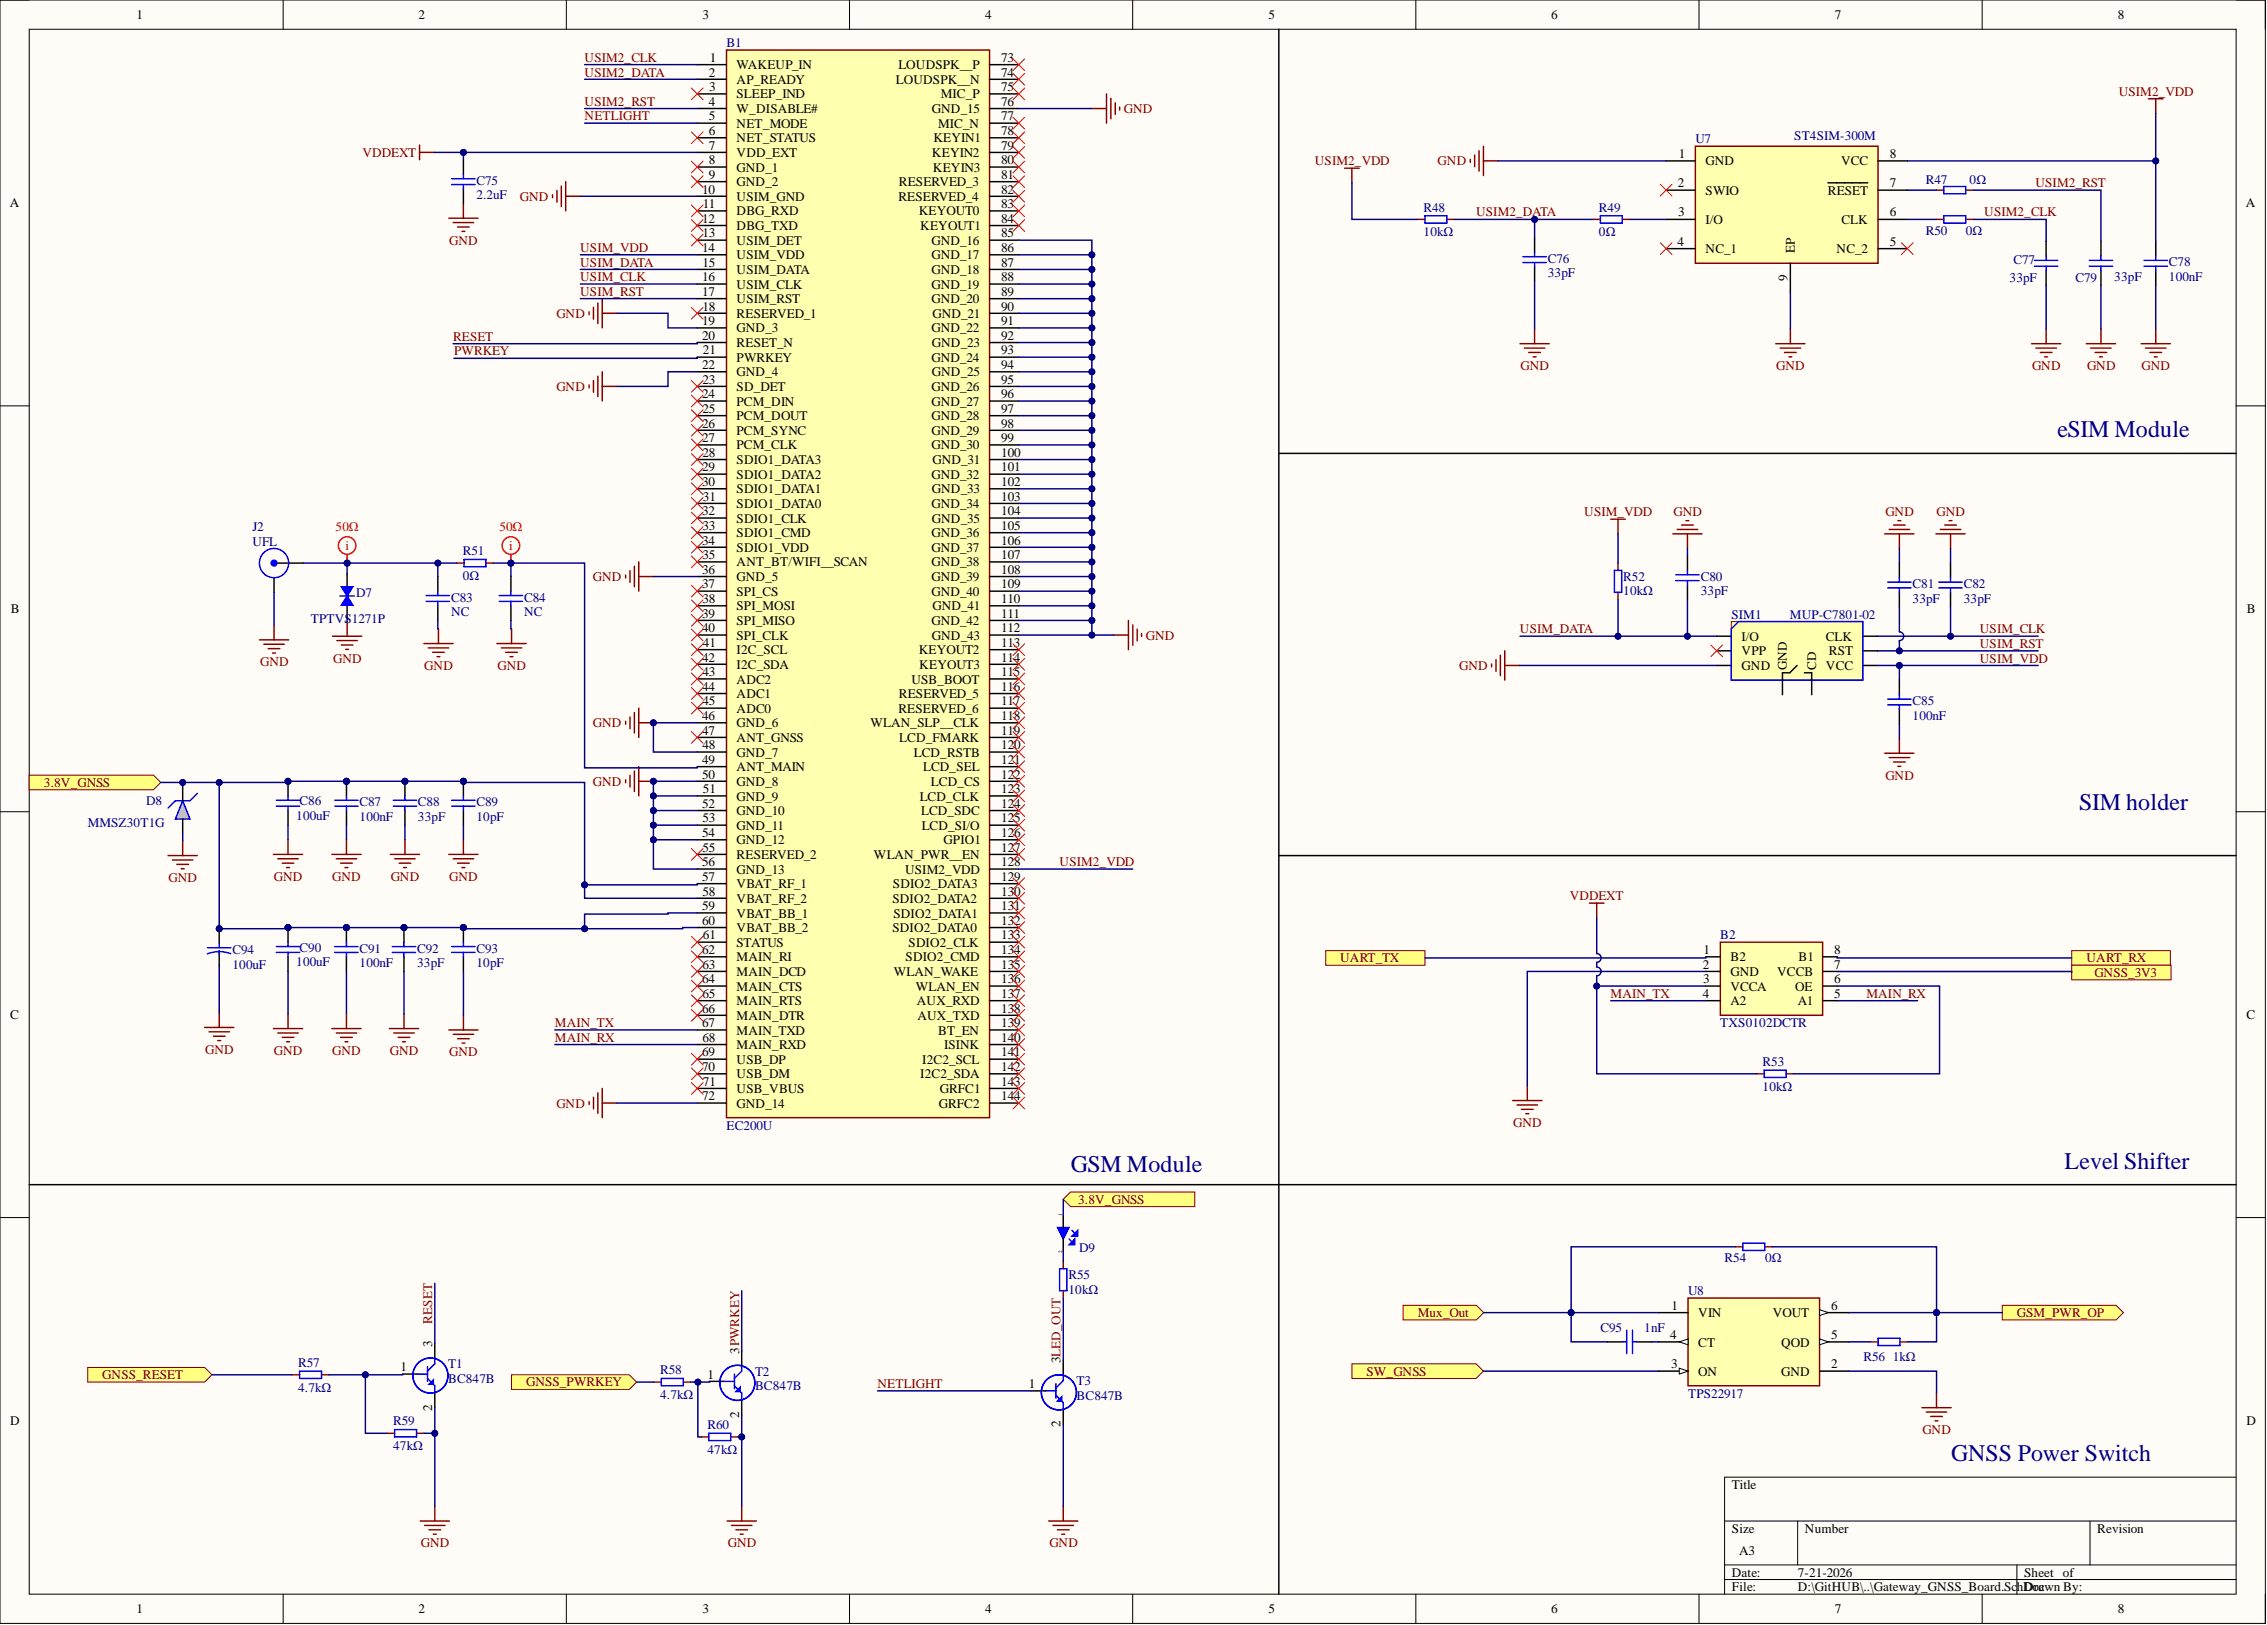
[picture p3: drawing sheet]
<svg xmlns="http://www.w3.org/2000/svg" width="393mm" height="282mm" viewBox="0 0 393 282" stroke-linecap="round" stroke-linejoin="round" font-family="sans-serif">
<defs><g id="words">
<g font-size="4.1" fill="#000080">
<text x="357" y="75.9">eSIM Module</text>
<text x="360.8" y="140.5">SIM holder</text>
<text x="185.8" y="203.3">GSM Module</text>
<text x="358.2" y="202.7">Level Shifter</text>
<text x="338.5" y="253.4">GNSS Power Switch</text>
</g>
<g font-size="2.3">
<text x="23.7" y="3.3">1</text>
<text x="72.6" y="3.3">2</text>
<text x="121.9" y="3.3">3</text>
<text x="170.9" y="3.3">4</text>
<text x="220.1" y="3.3">5</text>
<text x="269.1" y="3.3">6</text>
<text x="318.3" y="3.3">7</text>
<text x="367.4" y="3.3">8</text>
<text x="123.2" y="10.7">1</text>
<text x="173.7" y="10.7">73</text>
<text x="123" y="13.3">2</text>
<text x="123.1" y="15.8">3</text>
<text x="127.8" y="12">WAKEUP_IN</text>
<text x="127.8" y="14.5">AP_READY</text>
<text x="127.8" y="17.1">SLEEP_IND</text>
<text x="155.4" y="14.5">LOUDSPK__N</text>
<text x="155.9" y="12">LOUDSPK__P</text>
<text x="163.2" y="17.1">MIC_P</text>
<text x="173.7" y="13.3">74</text>
<text x="173.7" y="15.8">75</text>
<text x="123" y="18.4">4</text>
<text x="123" y="20.9">5</text>
<text x="123" y="23.4">6</text>
<text x="127.8" y="19.6">W_DISABLE#</text>
<text x="127.8" y="22.2">NET_MODE</text>
<text x="161.7" y="19.6">GND_15</text>
<text x="162.8" y="22.2">MIC_N</text>
<text x="173.7" y="18.4">76</text>
<text x="173.7" y="20.9">77</text>
<text x="173.7" y="23.4">78</text>
<text x="123" y="26">7</text>
<text x="123" y="28.5">8</text>
<text x="127.8" y="24.7">NET_STATUS</text>
<text x="127.8" y="27.2">VDD_EXT</text>
<text x="127.8" y="29.8">GND_1</text>
<text x="161.7" y="27.2">KEYIN2</text>
<text x="161.9" y="29.8">KEYIN3</text>
<text x="162" y="24.7">KEYIN1</text>
<text x="173.7" y="26">79</text>
<text x="173.7" y="28.5">80</text>
<text x="291.3" y="27.4">1</text>
<text x="295.9" y="28.7">GND</text>
<text x="319.4" y="28.7">VCC</text>
<text x="327.9" y="27.4">8</text>
<text x="1.7" y="35.9">A</text>
<text x="121.8" y="33.6">10</text>
<text x="123" y="31">9</text>
<text x="127.8" y="32.3">GND_2</text>
<text x="127.8" y="34.8">USIM_GND</text>
<text x="155.9" y="34.8">RESERVED_4</text>
<text x="156" y="32.3">RESERVED_3</text>
<text x="173.7" y="31">81</text>
<text x="173.7" y="33.6">82</text>
<text x="291.1" y="32.5">2</text>
<text x="295.9" y="33.7">SWIO</text>
<text x="317.2" y="33.7">RESET</text>
<text x="327.9" y="32.5">7</text>
<text x="389.7" y="35.9">A</text>
<text x="121.8" y="38.6">12</text>
<text x="121.9" y="41.2">13</text>
<text x="122" y="36.1">11</text>
<text x="127.8" y="37.4">DBG_RXD</text>
<text x="127.8" y="39.9">DBG_TXD</text>
<text x="159.4" y="37.4">KEYOUT0</text>
<text x="159.7" y="39.9">KEYOUT1</text>
<text x="173.7" y="36.1">83</text>
<text x="173.7" y="38.6">84</text>
<text x="173.7" y="41.2">85</text>
<text x="291.2" y="37.5">3</text>
<text x="295.9" y="38.8">I/O</text>
<text x="319.5" y="38.8">CLK</text>
<text x="327.9" y="37.5">6</text>
<text x="121.8" y="43.7">14</text>
<text x="121.9" y="46.3">15</text>
<text x="127.8" y="42.5">USIM_DET</text>
<text x="127.8" y="45">USIM_VDD</text>
<text x="127.8" y="47.5">USIM_DATA</text>
<text x="161.6" y="42.5">GND_16</text>
<text x="161.6" y="45">GND_17</text>
<text x="161.6" y="47.5">GND_18</text>
<text x="173.7" y="43.7">86</text>
<text x="173.7" y="46.3">87</text>
<text x="291" y="42.6">4</text>
<text x="295.9" y="43.9">NC_1</text>
<text x="311.4" y="43.9" transform="rotate(-90 311.4 43.9)">EP</text>
<text x="318.7" y="43.9">NC_2</text>
<text x="327.9" y="42.6">5</text>
<text x="121.8" y="48.8">16</text>
<text x="121.8" y="51.3">17</text>
<text x="121.9" y="53.9">18</text>
<text x="127.8" y="50.1">USIM_CLK</text>
<text x="127.8" y="52.6">USIM_RST</text>
<text x="161.6" y="50.1">GND_19</text>
<text x="161.6" y="52.6">GND_20</text>
<text x="173.7" y="48.8">88</text>
<text x="173.7" y="51.3">89</text>
<text x="173.7" y="53.9">90</text>
<text x="310.1" y="48.7" transform="rotate(-90 310.1 48.7)">9</text>
<text x="121.8" y="56.4">19</text>
<text x="121.8" y="58.9">20</text>
<text x="127.8" y="55.1">RESERVED_1</text>
<text x="127.8" y="57.7">GND_3</text>
<text x="161.6" y="57.7">GND_22</text>
<text x="161.8" y="55.1">GND_21</text>
<text x="173.7" y="56.4">91</text>
<text x="173.7" y="58.9">92</text>
<text x="121.8" y="64">22</text>
<text x="122" y="61.5">21</text>
<text x="127.8" y="60.2">RESET_N</text>
<text x="127.8" y="62.7">PWRKEY</text>
<text x="127.8" y="65.3">GND_4</text>
<text x="161.6" y="62.7">GND_24</text>
<text x="161.7" y="60.2">GND_23</text>
<text x="161.7" y="65.3">GND_25</text>
<text x="173.7" y="61.5">93</text>
<text x="173.7" y="64">94</text>
<text x="121.8" y="69.1">24</text>
<text x="121.9" y="66.6">23</text>
<text x="121.9" y="71.6">25</text>
<text x="127.8" y="67.8">SD_DET</text>
<text x="127.8" y="70.4">PCM_DIN</text>
<text x="161.6" y="67.8">GND_26</text>
<text x="161.6" y="70.4">GND_27</text>
<text x="173.7" y="66.6">95</text>
<text x="173.7" y="69.1">96</text>
<text x="173.7" y="71.6">97</text>
<text x="121.8" y="74.2">26</text>
<text x="121.8" y="76.7">27</text>
<text x="127.8" y="72.9">PCM_DOUT</text>
<text x="127.8" y="75.4">PCM_SYNC</text>
<text x="127.8" y="78">PCM_CLK</text>
<text x="161.6" y="72.9">GND_28</text>
<text x="161.6" y="75.4">GND_29</text>
<text x="161.6" y="78">GND_30</text>
<text x="173.7" y="74.2">98</text>
<text x="173.7" y="76.7">99</text>
<text x="121.8" y="81.8">29</text>
<text x="121.9" y="79.2">28</text>
<text x="127.8" y="80.5">SDIO1_DATA3</text>
<text x="127.8" y="83">SDIO1_DATA2</text>
<text x="161.6" y="83">GND_32</text>
<text x="161.8" y="80.5">GND_31</text>
<text x="173.7" y="79.2">100</text>
<text x="173.7" y="81.8">101</text>
<text x="121.8" y="84.3">30</text>
<text x="121.8" y="89.4">32</text>
<text x="122" y="86.8">31</text>
<text x="127.8" y="85.6">SDIO1_DATA1</text>
<text x="127.8" y="88.1">SDIO1_DATA0</text>
<text x="161.6" y="88.1">GND_34</text>
<text x="161.7" y="85.6">GND_33</text>
<text x="173.7" y="84.3">102</text>
<text x="173.7" y="86.8">103</text>
<text x="173.7" y="89.4">104</text>
<text x="121.8" y="94.5">34</text>
<text x="121.9" y="91.9">33</text>
<text x="127.8" y="90.7">SDIO1_CLK</text>
<text x="127.8" y="93.2">SDIO1_CMD</text>
<text x="127.8" y="95.7">SDIO1_VDD</text>
<text x="161.6" y="93.2">GND_36</text>
<text x="161.6" y="95.7">GND_37</text>
<text x="161.7" y="90.7">GND_35</text>
<text x="173.7" y="91.9">105</text>
<text x="173.7" y="94.5">106</text>
<text x="121.8" y="99.5">36</text>
<text x="121.9" y="97">35</text>
<text x="127.8" y="98.3">ANT_BT/WIFI__SCAN</text>
<text x="127.8" y="100.8">GND_5</text>
<text x="161.6" y="98.3">GND_38</text>
<text x="161.6" y="100.8">GND_39</text>
<text x="173.7" y="97">107</text>
<text x="173.7" y="99.5">108</text>
<text x="1.9" y="106.4">B</text>
<text x="121.8" y="102.1">37</text>
<text x="121.8" y="107.1">39</text>
<text x="121.9" y="104.6">38</text>
<text x="127.8" y="103.3">SPI_CS</text>
<text x="127.8" y="105.9">SPI_MOSI</text>
<text x="161.6" y="103.3">GND_40</text>
<text x="161.8" y="105.9">GND_41</text>
<text x="173.7" y="102.1">109</text>
<text x="173.7" y="104.6">110</text>
<text x="173.7" y="107.1">111</text>
<text x="389.8" y="106.4">B</text>
<text x="121.8" y="109.7">40</text>
<text x="122" y="112.2">41</text>
<text x="127.8" y="108.4">SPI_MISO</text>
<text x="127.8" y="110.9">SPI_CLK</text>
<text x="127.8" y="113.5">I2C_SCL</text>
<text x="159.4" y="113.5">KEYOUT2</text>
<text x="161.6" y="108.4">GND_42</text>
<text x="161.7" y="110.9">GND_43</text>
<text x="173.7" y="109.7">112</text>
<text x="173.7" y="112.2">113</text>
<text x="302.2" y="111.1">I/O</text>
<text x="302.2" y="113.7">VPP</text>
<text x="316.8" y="111.1">CLK</text>
<text x="317.3" y="113.7">RST</text>
<text x="121.8" y="114.8">42</text>
<text x="121.8" y="119.8">44</text>
<text x="121.9" y="117.3">43</text>
<text x="127.8" y="116">I2C_SDA</text>
<text x="127.8" y="118.6">ADC2</text>
<text x="158.2" y="118.6">USB_BOOT</text>
<text x="159.5" y="116">KEYOUT3</text>
<text x="173.7" y="114.8">114</text>
<text x="173.7" y="117.3">115</text>
<text x="173.7" y="119.8">116</text>
<text x="302.2" y="116.2">GND</text>
<text x="310.1" y="116.2" transform="rotate(-90 310.1 116.2)">GND</text>
<text x="315.1" y="116.2" transform="rotate(-90 315.1 116.2)">CD</text>
<text x="316.8" y="116.2">VCC</text>
<text x="121.8" y="124.9">46</text>
<text x="121.9" y="122.4">45</text>
<text x="127.8" y="121.1">ADC1</text>
<text x="127.8" y="123.6">ADC0</text>
<text x="155.9" y="123.6">RESERVED_6</text>
<text x="156" y="121.1">RESERVED_5</text>
<text x="173.7" y="122.4">117</text>
<text x="173.7" y="124.9">118</text>
<text x="121.8" y="127.4">47</text>
<text x="121.9" y="130">48</text>
<text x="127.8" y="126.2">GND_6</text>
<text x="127.8" y="128.7">ANT_GNSS</text>
<text x="127.8" y="131.2">GND_7</text>
<text x="151.1" y="126.2">WLAN_SLP__CLK</text>
<text x="156" y="128.7">LCD_FMARK</text>
<text x="158.6" y="131.2">LCD_RSTB</text>
<text x="173.7" y="127.4">119</text>
<text x="173.7" y="130">120</text>
<text x="121.8" y="132.5">49</text>
<text x="121.8" y="135">50</text>
<text x="122" y="137.6">51</text>
<text x="127.8" y="133.8">ANT_MAIN</text>
<text x="127.8" y="136.3">GND_8</text>
<text x="160.2" y="133.8">LCD_SEL</text>
<text x="161.5" y="136.3">LCD_CS</text>
<text x="173.7" y="132.5">121</text>
<text x="173.7" y="135">122</text>
<text x="173.7" y="137.6">123</text>
<text x="121.8" y="140.1">52</text>
<text x="121.9" y="142.7">53</text>
<text x="127.8" y="138.9">GND_9</text>
<text x="127.8" y="141.4">GND_10</text>
<text x="127.8" y="143.9">GND_11</text>
<text x="159.6" y="138.9">LCD_CLK</text>
<text x="159.8" y="141.4">LCD_SDC</text>
<text x="159.9" y="143.9">LCD_SI/O</text>
<text x="173.7" y="140.1">124</text>
<text x="173.7" y="142.7">125</text>
<text x="121.8" y="145.2">54</text>
<text x="121.9" y="147.7">55</text>
<text x="127.8" y="146.5">GND_12</text>
<text x="127.8" y="149">RESERVED_2</text>
<text x="151.6" y="149">WLAN_PWR__EN</text>
<text x="163.7" y="146.5">GPIO1</text>
<text x="173.7" y="145.2">126</text>
<text x="173.7" y="147.7">127</text>
<text x="121.8" y="150.3">56</text>
<text x="121.8" y="152.8">57</text>
<text x="121.9" y="155.3">58</text>
<text x="127.8" y="151.5">GND_13</text>
<text x="127.8" y="154.1">VBAT_RF_1</text>
<text x="154.9" y="154.1">SDIO2_DATA3</text>
<text x="157.1" y="151.5">USIM2_VDD</text>
<text x="173.7" y="150.3">128</text>
<text x="173.7" y="152.8">129</text>
<text x="173.7" y="155.3">130</text>
<text x="121.8" y="157.9">59</text>
<text x="121.8" y="160.4">60</text>
<text x="127.8" y="156.6">VBAT_RF_2</text>
<text x="127.8" y="159.1">VBAT_BB_1</text>
<text x="127.8" y="161.7">VBAT_BB_2</text>
<text x="154.9" y="156.6">SDIO2_DATA2</text>
<text x="154.9" y="161.7">SDIO2_DATA0</text>
<text x="155" y="159.1">SDIO2_DATA1</text>
<text x="173.7" y="157.9">131</text>
<text x="173.7" y="160.4">132</text>
<text x="121.8" y="165.5">62</text>
<text x="122" y="163">61</text>
<text x="127.8" y="164.2">STATUS</text>
<text x="127.8" y="166.8">MAIN_RI</text>
<text x="157.1" y="166.8">SDIO2_CMD</text>
<text x="157.6" y="164.2">SDIO2_CLK</text>
<text x="173.7" y="163">133</text>
<text x="173.7" y="165.5">134</text>
<text x="295.6" y="165.5">1</text>
<text x="300.2" y="166.8">B2</text>
<text x="312.1" y="166.8">B1</text>
<text x="318.3" y="165.5">8</text>
<text x="121.8" y="170.6">64</text>
<text x="121.9" y="168">63</text>
<text x="121.9" y="173.1">65</text>
<text x="127.8" y="169.3">MAIN_DCD</text>
<text x="127.8" y="171.8">MAIN_CTS</text>
<text x="155.1" y="169.3">WLAN_WAKE</text>
<text x="158.9" y="171.8">WLAN_EN</text>
<text x="173.7" y="168">135</text>
<text x="173.7" y="170.6">136</text>
<text x="173.7" y="173.1">137</text>
<text x="295.4" y="168">2</text>
<text x="295.4" y="173.1">4</text>
<text x="295.5" y="170.6">3</text>
<text x="300.2" y="169.3">GND</text>
<text x="300.2" y="171.8">VCCA</text>
<text x="308.4" y="169.3">VCCB</text>
<text x="311.5" y="171.8">OE</text>
<text x="318.3" y="168">7</text>
<text x="318.3" y="170.6">6</text>
<text x="318.3" y="173.1">5</text>
<text x="1.8" y="176.7">C</text>
<text x="121.8" y="175.6">66</text>
<text x="121.8" y="178.2">67</text>
<text x="127.8" y="174.4">MAIN_RTS</text>
<text x="127.8" y="176.9">MAIN_DTR</text>
<text x="127.8" y="179.4">MAIN_TXD</text>
<text x="159.1" y="174.4">AUX_RXD</text>
<text x="159.2" y="176.9">AUX_TXD</text>
<text x="162.8" y="179.4">BT_EN</text>
<text x="173.7" y="175.6">138</text>
<text x="173.7" y="178.2">139</text>
<text x="300.2" y="174.4">A2</text>
<text x="311.9" y="174.4">A1</text>
<text x="389.8" y="176.7">C</text>
<text x="121.8" y="183.2">69</text>
<text x="121.8" y="185.8">70</text>
<text x="121.9" y="180.7">68</text>
<text x="127.8" y="182">MAIN_RXD</text>
<text x="127.8" y="184.5">USB_DP</text>
<text x="160" y="184.5">I2C2_SCL</text>
<text x="163.8" y="182">ISINK</text>
<text x="173.7" y="180.7">140</text>
<text x="173.7" y="183.2">141</text>
<text x="173.7" y="185.8">142</text>
<text x="121.8" y="190.9">72</text>
<text x="122" y="188.3">71</text>
<text x="127.8" y="187.1">USB_DM</text>
<text x="127.8" y="189.6">USB_VBUS</text>
<text x="159.7" y="187.1">I2C2_SDA</text>
<text x="163.1" y="189.6">GRFC1</text>
<text x="173.7" y="188.3">143</text>
<text x="173.7" y="190.9">144</text>
<text x="127.8" y="192.1">GND_14</text>
<text x="162.9" y="192.1">GRFC2</text>
<text x="290" y="227.2">1</text>
<text x="317.7" y="227.2">6</text>
<text x="75" y="233.6" transform="rotate(-90 75 233.6)">3</text>
<text x="289.8" y="232.3">4</text>
<text x="294.7" y="228.5">VIN</text>
<text x="294.7" y="233.6">CT</text>
<text x="307.6" y="228.5">VOUT</text>
<text x="309" y="233.6">QOD</text>
<text x="317.7" y="232.3">5</text>
<text x="69.5" y="237.9">1</text>
<text x="122.7" y="239.1">1</text>
<text x="128.2" y="234.8" transform="rotate(-90 128.2 234.8)">3PWRKEY</text>
<text x="184" y="236.4" transform="rotate(-90 184 236.4)">3LED_OUT</text>
<text x="289.9" y="237.4">3</text>
<text x="294.7" y="238.6">ON</text>
<text x="309" y="238.6">GND</text>
<text x="317.7" y="237.4">2</text>
<text x="75" y="244.7" transform="rotate(-90 75 244.7)">2</text>
<text x="128.2" y="246" transform="rotate(-90 128.2 246)">2</text>
<text x="178.5" y="240.8">1</text>
<text x="1.8" y="247.2">D</text>
<text x="184" y="247.6" transform="rotate(-90 184 247.6)">2</text>
<text x="389.8" y="247.2">D</text>
<text x="300.5" y="258.3">Title</text>
<text x="300.5" y="265.9">Size</text>
<text x="301.8" y="269.7">A3</text>
<text x="313.2" y="265.9">Number</text>
<text x="363.9" y="265.9">Revision</text>
<text x="300.5" y="273.5">Date:</text>
<text x="311.9" y="273.5">7-21-2026</text>
<text x="351.2" y="273.5">Sheet of</text>
<text x="23.7" y="279.8">1</text>
<text x="72.6" y="279.8">2</text>
<text x="121.9" y="279.8">3</text>
<text x="170.9" y="279.8">4</text>
<text x="220.1" y="279.8">5</text>
<text x="269.1" y="279.8">6</text>
<text x="300.5" y="276">File:</text>
<text x="311.9" y="276">D:\GitHUB\..\Gateway_GNSS_Board.SchDorawn By:</text>
<text x="318.3" y="279.8">7</text>
<text x="353.7" y="276">c</text>
<text x="367.4" y="279.8">8</text>
</g>
<g font-size="2.3" fill="#800000">
<text x="101.4" y="10.7">USIM2_CLK</text>
<text x="101.4" y="13.3">USIM2_DATA</text>
<text x="367.6" y="16.7">USIM2_VDD</text>
<text x="101.4" y="18.4">USIM2_RST</text>
<text x="101.4" y="20.9">NETLIGHT</text>
<text x="195" y="19.6">GND</text>
<text x="62.9" y="27.2">VDDEXT</text>
<text x="228.1" y="28.7">USIM2_VDD</text>
<text x="249.4" y="28.7">GND</text>
<text x="90.2" y="34.8">GND</text>
<text x="353.2" y="32.5">USIM2_RST</text>
<text x="256.1" y="37.5">USIM2_DATA</text>
<text x="344.3" y="37.5">USIM2_CLK</text>
<text x="77.9" y="42.5">GND</text>
<text x="100.7" y="43.7">USIM_VDD</text>
<text x="100.7" y="46.3">USIM_DATA</text>
<text x="100.7" y="48.8">USIM_CLK</text>
<text x="100.7" y="51.3">USIM_RST</text>
<text x="78.6" y="59.1">RESET</text>
<text x="96.5" y="55.1">GND</text>
<text x="78.8" y="61.6">PWRKEY</text>
<text x="263.8" y="64.2">GND</text>
<text x="308.2" y="64.2">GND</text>
<text x="352.6" y="64.2">GND</text>
<text x="362.1" y="64.2">GND</text>
<text x="371.6" y="64.2">GND</text>
<text x="96.5" y="67.8">GND</text>
<text x="274.9" y="89.6">USIM_VDD</text>
<text x="290.4" y="89.6">GND</text>
<text x="327.1" y="89.6">GND</text>
<text x="336" y="89.6">GND</text>
<text x="102.9" y="100.8">GND</text>
<text x="198.8" y="110.9">GND</text>
<text x="263.7" y="109.8">USIM_DATA</text>
<text x="343.5" y="112.4">USIM_RST</text>
<text x="343.5" y="109.8">USIM_CLK</text>
<text x="45.1" y="115.6">GND</text>
<text x="57.8" y="114.9">GND</text>
<text x="73.6" y="116.2">GND</text>
<text x="86.3" y="116.2">GND</text>
<text x="253.2" y="116.2">GND</text>
<text x="343.5" y="114.9">USIM_VDD</text>
<text x="102.9" y="126.2">GND</text>
<text x="7.6" y="136.5">3.8V_GNSS</text>
<text x="102.9" y="136.3">GND</text>
<text x="327.1" y="135.2">GND</text>
<text x="29.2" y="153">GND</text>
<text x="47.5" y="152.8">GND</text>
<text x="57.6" y="152.8">GND</text>
<text x="67.8" y="152.8">GND</text>
<text x="77.9" y="152.8">GND</text>
<text x="183.9" y="150.3">USIM2_VDD</text>
<text x="272.4" y="156.2">VDDEXT</text>
<text x="232.5" y="166.9">UART_TX</text>
<text x="362" y="166.9">UART_RX</text>
<text x="279.5" y="173.1">MAIN_TX</text>
<text x="323.8" y="173.1">MAIN_RX</text>
<text x="363.4" y="169.5">GNSS_3V3</text>
<text x="96.3" y="178.2">MAIN_TX</text>
<text x="35.6" y="182.8">GND</text>
<text x="47.5" y="183">GND</text>
<text x="57.6" y="183">GND</text>
<text x="67.6" y="183">GND</text>
<text x="77.9" y="183.2">GND</text>
<text x="96.3" y="180.7">MAIN_RX</text>
<text x="96.5" y="192.1">GND</text>
<text x="262.5" y="195.5">GND</text>
<text x="187.1" y="208.8">3.8V_GNSS</text>
<text x="75" y="229.6" transform="rotate(-90 75 229.6)">RESET</text>
<text x="246" y="228.5">Mux_Out</text>
<text x="350" y="228.5">GSM_PWR_OP</text>
<text x="17.8" y="239.2">GNSS_RESET</text>
<text x="237.1" y="238.6">SW_GNSS</text>
<text x="91.3" y="240.5">GNSS_PWRKEY</text>
<text x="152.2" y="240.8">NETLIGHT</text>
<text x="333.6" y="248.8">GND</text>
<text x="73" y="268.4">GND</text>
<text x="126.3" y="268.4">GND</text>
<text x="182.1" y="268.4">GND</text>
</g>
<g font-size="2.3" fill="#000080">
<text x="126" y="8.2">B1</text>
<text x="294.2" y="24.9">U7</text>
<text x="311.3" y="24.3">ST4SIM-300M</text>
<text x="82.7" y="32.1">C75</text>
<text x="82.7" y="34.6">2.2uF</text>
<text x="334.1" y="31.9">R47</text>
<text x="341.8" y="31.9">0Ω</text>
<text x="247" y="36.7">R48</text>
<text x="247" y="41">10kΩ</text>
<text x="277.4" y="36.7">R49</text>
<text x="277.4" y="41">0Ω</text>
<text x="334.1" y="40.8">R50</text>
<text x="341.1" y="40.8">0Ω</text>
<text x="268.6" y="45.6">C76</text>
<text x="349.4" y="45.8">C77</text>
<text x="376.3" y="46.2">C78</text>
<text x="268.6" y="48.1">33pF</text>
<text x="348.7" y="49">33pF</text>
<text x="360.1" y="49">C79</text>
<text x="366.9" y="48.7">33pF</text>
<text x="376.3" y="48.7">100nF</text>
<text x="43.8" y="92.1">J2</text>
<text x="43.8" y="94.6">UFL</text>
<text x="80.3" y="96.3">R51</text>
<text x="80.3" y="100.6">0Ω</text>
<text x="281.7" y="100.7">R52</text>
<text x="295.1" y="100.7">C80</text>
<text x="331.9" y="102">C81</text>
<text x="340.7" y="102">C82</text>
<text x="53.9" y="108">TPTVS1271P</text>
<text x="61.8" y="103.6">D7</text>
<text x="78.3" y="104.4">C83</text>
<text x="78.3" y="106.9">NC</text>
<text x="91" y="104.4">C84</text>
<text x="91" y="106.9">NC</text>
<text x="281.7" y="103.3">10kΩ</text>
<text x="295.1" y="103.3">33pF</text>
<text x="300.4" y="107.3">SIM1</text>
<text x="310.6" y="107.3">MUP-C7801-02</text>
<text x="331.9" y="104.5">33pF</text>
<text x="340.7" y="104.5">33pF</text>
<text x="331.9" y="122.3">C85</text>
<text x="331.9" y="124.8">100nF</text>
<text x="15.2" y="143.5">MMSZ30T1G</text>
<text x="25.4" y="139.7">D8</text>
<text x="51.4" y="142.2">100uF</text>
<text x="52" y="139.7">C86</text>
<text x="62.4" y="139.9">C87</text>
<text x="62.4" y="142.4">100nF</text>
<text x="72.5" y="139.9">C88</text>
<text x="72.5" y="142.4">33pF</text>
<text x="82.7" y="139.9">C89</text>
<text x="82.7" y="142.4">10pF</text>
<text x="40.3" y="165.5">C94</text>
<text x="51.4" y="167.6">100uF</text>
<text x="52" y="165.1">C90</text>
<text x="62.4" y="165.2">C91</text>
<text x="62.4" y="167.8">100nF</text>
<text x="72.4" y="165.2">C92</text>
<text x="72.4" y="167.8">33pF</text>
<text x="82.7" y="165.2">C93</text>
<text x="82.7" y="167.8">10pF</text>
<text x="298.5" y="163">B2</text>
<text x="40.3" y="168">100uF</text>
<text x="298.5" y="178.2">TXS0102DCTR</text>
<text x="305.8" y="184.9">R53</text>
<text x="305.8" y="189.2">10kΩ</text>
<text x="126" y="195.9">EC200U</text>
<text x="185.4" y="221.9">R55</text>
<text x="187.2" y="217.2">D9</text>
<text x="299.2" y="218.9">R54</text>
<text x="306.3" y="218.9">0Ω</text>
<text x="185.4" y="224.4">10kΩ</text>
<text x="292.9" y="224.7">U8</text>
<text x="277.7" y="231">C95</text>
<text x="285.3" y="231">1nF</text>
<text x="51.7" y="237.1">R57</text>
<text x="77.8" y="237.4">T1</text>
<text x="77.8" y="239.9">BC847B</text>
<text x="114.5" y="238.4">R58</text>
<text x="131" y="238.6">T2</text>
<text x="323.3" y="236.1">R56</text>
<text x="328.4" y="236.1">1kΩ</text>
<text x="51.7" y="241.4">4.7kΩ</text>
<text x="114.5" y="242.7">4.7kΩ</text>
<text x="131" y="241.2">BC847B</text>
<text x="186.8" y="240.2">T3</text>
<text x="186.8" y="242.8">BC847B</text>
<text x="292.9" y="242.4">TPS22917</text>
<text x="68.2" y="247.3">R59</text>
<text x="68.2" y="251.6">47kΩ</text>
<text x="122.7" y="247.9">R60</text>
<text x="122.7" y="252.2">47kΩ</text>
</g>
<g font-size="2.3" fill="#f00">
<text x="58.2" y="92.1">50Ω</text>
<text x="59.9" y="95.4">i</text>
<text x="86.6" y="92.1">50Ω</text>
<text x="88.3" y="95.4">i</text>
</g>
<g font-size=".9">
<text x="184.3" y="210.9" transform="rotate(-90 184.3 210.9)">1</text>
<text x="184.3" y="217.3" transform="rotate(-90 184.3 217.3)">2</text>
</g>
</g></defs>
<path d="M0 0h393.1v281.6h-393.1z" fill-rule="evenodd" fill="#fffcf8"/>
<path d="M0 0h393.1v281.6h-393.1z" fill="none" stroke="#000" stroke-width=".17"/>
<path d="M5.1 5.1h382.9v271.4h-382.9z" fill-rule="evenodd" fill="#fffcf8"/>
<g fill="none" stroke="#000" stroke-width=".17">
<path d="M0 0h5.1M5.1 5.1h382.9v271.4h-382.9zM49.1 0v5.1M98.3 0v5.1M147.4 0v5.1M196.5 0v5.1M245.7 0v5.1M294.8 0v5.1M343.9 0v5.1M388 0h5.1v5.1M0 70.4h5.1M388 70.4h5.1"/>
<path d="M0 140.8h5.1M388 140.8h5.1M0 211.2h5.1M388 211.2h5.1M388 256.2h-88.8v20.3M49.1 276.5v5.1M98.3 276.5v5.1M147.4 276.5v5.1M196.5 276.5v5.1M245.7 276.5v5.1M294.8 276.5v5.1M299.2 263.8h88.8"/>
<path d="M299.2 271.4h88.8M299.2 274h88.8M311.9 263.8v7.6M343.9 276.5v5.1M350 271.4v5.1M362.6 263.8v7.6M393.1 276.5v5.1"/>
</g>
<circle cx="60.1" cy="160.9" r=".51" fill="#000080"/>
<circle cx="60.1" cy="160.9" r=".51" fill="none" stroke="#000080" stroke-width=".17"/>
<path d="M60.1 160.9v2.5" fill="none" stroke="#000" stroke-width=".25"/>
<circle cx="60.1" cy="160.9" r=".51" fill="#000080"/>
<circle cx="60.1" cy="160.9" r=".51" fill="none" stroke="#000080" stroke-width=".17"/>
<path d="M60.1 166v2.5" fill="none" stroke="#000" stroke-width=".25"/>
<path d="M58.1 165.2h4M58.1 164.2h4M60.1 163.4v.8M60.1 165.2v.8" fill="none" stroke="#00f" stroke-width=".25"/>
<circle cx="70.1" cy="160.9" r=".51" fill="#000080"/>
<circle cx="70.1" cy="160.9" r=".51" fill="none" stroke="#000080" stroke-width=".17"/>
<path d="M70.1 160.9v2.5" fill="none" stroke="#000" stroke-width=".25"/>
<circle cx="70.1" cy="160.9" r=".51" fill="#000080"/>
<circle cx="70.1" cy="160.9" r=".51" fill="none" stroke="#000080" stroke-width=".17"/>
<path d="M70.1 166v2.5" fill="none" stroke="#000" stroke-width=".25"/>
<path d="M68.1 165.2h4M68.1 164.2h4M70.1 163.4v.8M70.1 165.2v.8" fill="none" stroke="#00f" stroke-width=".25"/>
<circle cx="80.4" cy="160.9" r=".51" fill="#000080"/>
<circle cx="80.4" cy="160.9" r=".51" fill="none" stroke="#000080" stroke-width=".17"/>
<path d="M80.4 160.9v2.5" fill="none" stroke="#000" stroke-width=".25"/>
<circle cx="80.4" cy="160.9" r=".51" fill="#000080"/>
<circle cx="80.4" cy="160.9" r=".51" fill="none" stroke="#000080" stroke-width=".17"/>
<path d="M80.4 166v2.5" fill="none" stroke="#000" stroke-width=".25"/>
<path d="M78.4 165.2h4M78.4 164.2h4M80.4 163.4v.8M80.4 165.2v.8" fill="none" stroke="#00f" stroke-width=".25"/>
<g fill="none" stroke="#800000" stroke-width=".25">
<path d="M47.4 178.4h5.1M48.2 179.2h3.6M49 179.9h2M50 175.9v2.5M57.6 178.4h5M58.3 179.2h3.6M59.1 179.9h2M60.1 175.9v2.5M67.6 178.4h5M68.3 179.2h3.6M69.1 179.9h2M70.1 175.9v2.5"/>
<path d="M77.9 178.7h5M78.6 179.4h3.6M80.4 176.1v2.6M49.7 180.7h.5M59.9 180.7h.5M69.8 180.7h.5M79.4 180.2h2M80.2 180.9h.5"/>
</g>
<path d="M126.1 8.7h45.6v185.2h-45.6z" fill-rule="evenodd" fill="#ffffb0"/>
<path d="M126.1 8.7h45.6v185.2h-45.6z" fill="none" stroke="#800000" stroke-width=".25"/>
<g fill="none" stroke="#000" stroke-width=".25">
<path d="M121 11.2h5M121 13.7h5M121 16.3h5M121 18.8h5M171.7 13.8h5.1M171.7 18.8h5.1M171.7 11.2h5.1M171.7 16.3h5.1M121 21.4h5M121 23.9h5M121 26.4h5M121 29h5"/>
<path d="M121 31.5h5M121 34h5M121 36.6h5M121 39.1h5M171.7 23.9h5.1M171.7 29h5.1M171.7 31.5h5.1M171.7 34h5.1M171.7 36.6h5.1M171.7 39.1h5.1M171.7 21.4h5.1M171.7 26.4h5.1"/>
<path d="M121 41.7h5M121 44.2h5M121 46.7h5M121 49.3h5M121 51.8h5M121 54.3h5M121 56.9h5M121 59.4h5M171.7 41.7h5.1M171.7 44.2h5.1M171.7 46.7h5.1M171.7 49.3h5.1"/>
<path d="M171.7 51.8h5.1M171.7 54.3h5.1M171.7 56.9h5.1M171.7 59.4h5.1M121 61.9h5M121 64.5h5M121 67h5M121 69.6h5M121 72.1h5M121 74.6h5M121 77.2h5M121 79.7h5"/>
<path d="M171.7 62h5.1M171.7 64.5h5.1M171.7 67h5.1M171.7 69.6h5.1M171.7 72.1h5.1M171.7 74.6h5.1M171.7 77.2h5.1M171.7 79.7h5.1M121 82.2h5M121 84.8h5M121 87.3h5M121 89.9h5"/>
<path d="M121 92.4h5M121 94.9h5M121 97.5h5M171.7 82.2h5.1M171.7 84.8h5.1M171.7 87.3h5.1M171.7 92.4h5.1M171.7 97.5h5.1M171.7 89.9h5.1M171.7 94.9h5.1M121 100h5M121 102.5h5"/>
<path d="M121 105.1h5M121 107.6h5M121 110.2h5M121 112.7h5M121 115.2h5M121 117.8h5M171.7 102.5h5.1M171.7 105.1h5.1M171.7 107.6h5.1M171.7 110.2h5.1M171.7 112.7h5.1M171.7 115.2h5.1"/>
<path d="M171.7 117.8h5.1M171.7 100h5.1M121 120.3h5M121 122.8h5M121 125.4h5M121 127.9h5M121 130.4h5M121 133h5M121 135.5h5M121 138.1h5M171.7 120.3h5.1M171.7 122.8h5.1"/>
<path d="M171.7 125.4h5.1M171.7 127.9h5.1M171.7 130.5h5.1M171.7 133h5.1M171.7 135.5h5.1M171.7 138.1h5.1M121 140.6h5M121 143.1h5M121 145.7h5M121 148.2h5M121 150.7h5M121 153.3h5"/>
<path d="M121 155.8h5M121 158.4h5M171.7 140.6h5.1M171.7 143.1h5.1M171.7 145.7h5.1M171.7 148.2h5.1M171.7 150.7h5.1M171.7 153.3h5.1M171.7 155.8h5.1M171.7 158.4h5.1M121 160.9h5M121 163.4h5"/>
<path d="M121 166h5M121 168.5h5M121 171h5M121 173.6h5.1M121 176.1h5.1M121 178.7h5.1M171.7 160.9h5.1M171.7 166h5.1M171.7 171h5.1M171.7 173.6h5.1M171.7 176.1h5.1M171.7 178.7h5.1"/>
<path d="M171.7 163.4h5.1M171.7 168.5h5.1M121 181.2h5.1M121 183.7h5.1M121 186.3h5.1M121 188.8h5.1M121 191.3h5.1M171.7 181.2h5.1M171.7 183.7h5.1M171.7 186.3h5.1M171.7 188.8h5.1M171.7 191.3h5.1"/>
</g>
<circle cx="60.1" cy="135.5" r=".51" fill="#000080"/>
<circle cx="60.1" cy="135.5" r=".51" fill="none" stroke="#000080" stroke-width=".17"/>
<path d="M60.1 135.5v2.6" fill="none" stroke="#000" stroke-width=".25"/>
<circle cx="60.1" cy="135.5" r=".51" fill="#000080"/>
<circle cx="60.1" cy="135.5" r=".51" fill="none" stroke="#000080" stroke-width=".17"/>
<path d="M60.1 140.6v2.5" fill="none" stroke="#000" stroke-width=".25"/>
<path d="M58.1 139.8h4M58.1 138.8h4M60.1 138.1v.7M60.1 139.8v.8" fill="none" stroke="#00f" stroke-width=".25"/>
<circle cx="70.3" cy="135.5" r=".51" fill="#000080"/>
<circle cx="70.3" cy="135.5" r=".51" fill="none" stroke="#000080" stroke-width=".17"/>
<path d="M70.3 135.5v2.6" fill="none" stroke="#000" stroke-width=".25"/>
<circle cx="70.3" cy="135.5" r=".51" fill="#000080"/>
<circle cx="70.3" cy="135.5" r=".51" fill="none" stroke="#000080" stroke-width=".17"/>
<path d="M70.3 140.6v2.5" fill="none" stroke="#000" stroke-width=".25"/>
<path d="M68.2 139.8h4.1M68.2 138.8h4.1M70.3 138.1v.7M70.3 139.8v.8" fill="none" stroke="#00f" stroke-width=".25"/>
<circle cx="80.4" cy="135.5" r=".51" fill="#000080"/>
<circle cx="80.4" cy="135.5" r=".51" fill="none" stroke="#000080" stroke-width=".17"/>
<path d="M80.4 135.5v2.6" fill="none" stroke="#000" stroke-width=".25"/>
<circle cx="80.4" cy="135.5" r=".51" fill="#000080"/>
<circle cx="80.4" cy="135.5" r=".51" fill="none" stroke="#000080" stroke-width=".17"/>
<path d="M80.4 140.6v2.5" fill="none" stroke="#000" stroke-width=".25"/>
<path d="M78.4 139.8h4M78.4 138.8h4M80.4 138.1v.7M80.4 139.8v.8" fill="none" stroke="#00f" stroke-width=".25"/>
<g fill="none" stroke="#800000" stroke-width=".25">
<path d="M47.4 148.2h5.1M48.2 149h3.5M49 149.7h2M49.7 150.5h.5M50 145.7v2.5M57.6 148.2h5.1M58.3 149h3.6M59.1 149.7h2M59.9 150.5h.5M60.1 145.7v2.5M67.7 148.2h5.1M68.5 149h3.5"/>
<path d="M69.2 149.7h2.1M70 150.5h.5M70.3 145.7v2.5M77.9 148.2h5M78.6 149h3.6M79.4 149.7h2M80.1 150.5h.6M80.4 145.7v2.5"/>
</g>
<path d="M300.4 107.8h22.8v10.2h-22.8z" fill-rule="evenodd" fill="#ffffb0"/>
<path d="M300.4 107.8h22.8v10.2h-22.8z" fill="none" stroke="#800000" stroke-width=".17"/>
<g fill="none" stroke="#000" stroke-width=".25">
<path d="M292.8 96.4v2.5M329.6 97.7v2.5M338.4 97.7v2.5M292.8 101.5v2.5M297.9 110.4h2.5M297.9 112.9h2.5M297.9 115.4h2.5M311.8 115.4l-1.3 1.3h-1.2v3.8M313.1 116.7h1.2v3.8M323.2 110.4h2.6M323.2 112.9h2.6M323.2 115.4h2.6"/>
<path d="M329.6 102.7v2.6M329.6 118v2.5M338.4 102.7v2.6M329.6 123v2.6"/>
</g>
<g fill="none" stroke="#00f" stroke-width=".25">
<path d="M290.8 99.7h4M292.8 98.9v.8M290.8 100.7h4M292.8 100.7v.8M301.7 107.8h21.5v10.2h-22.8v-8.9zM327.5 102h4.1M327.5 101h4.1M329.6 100.2v.8M329.6 102v.7M336.4 102h4.1M336.4 101h4.1M338.4 100.2v.8"/>
<path d="M338.4 102v.7M327.5 122.3h4.1M327.5 121.3h4.1M329.6 120.5v.8M329.6 122.3v.7"/>
</g>
<g fill="none" stroke="#800000" stroke-width=".25">
<path d="M279.5 90.1h2.5M280.7 90.1v2.5M290.3 92.6h5M291 91.8h3.6M291.8 91.1h2M292.5 90.3h.5M292.8 92.6v2.5M327 92.6h5.1M327.8 91.8h3.5M328.5 91.1h2.1M329.3 90.3h.5M329.6 92.6v2.5"/>
<path d="M335.9 92.6h5.1M336.7 91.8h3.5M337.4 91.1h2M338.2 90.3h.5M338.4 92.6v2.5M327 130.7h5.1M327.8 131.4h3.5M328.5 132.2h2.1M329.3 132.9h.5M329.6 128.1v2.6"/>
</g>
<path d="M296.8 111.9l2.1 2M298.9 111.9l-2.1 2" fill="none" stroke="#f00" stroke-width=".17"/>
<path d="M298.5 163.4h17.7v12.7h-17.7z" fill-rule="evenodd" fill="#ffffb0"/>
<g fill="none" stroke="#800000" stroke-width=".25">
<path d="M72.8 25.2v2.5M72.8 26.4h2.5M77.9 37.8h5M78.6 38.6h3.6M79.4 39.4h2M80.4 35.3v2.5M95.9 33.8v.5M96.6 33v2.1M97.4 32.3v3.5M98.2 31.5v5.1M98.2 34h2.5M80.1 40.1h.6"/>
<path d="M258.8 115.2v.5M259.6 114.4v2M260.3 113.7v3.5M261.1 112.9v5.1M261.1 115.4h2.5M108.6 135.3v.5M109.3 134.5v2M110.1 133.7v3.6M110.8 133v5.1M110.8 135.5h2.6M298.5 163.4h17.7v12.7h-17.7zM102.2 191.1v.5"/>
<path d="M103 190.3v2M103.7 189.6v3.5M104.5 188.8v5.1M104.5 191.3h2.5M262.5 190.9h5M263.2 191.7h3.6M264 192.4h2M264.7 193.2h.6M265 188.4v2.5"/>
</g>
<path d="M296 166h2.5M296 168.5h2.5M296 171h2.5M296 173.6h2.5M316.2 166h2.6M316.2 168.5h2.6M316.2 171h2.6M316.2 173.6h2.6" fill="none" stroke="#000" stroke-width=".25"/>
<circle cx="113.4" cy="135.5" r=".51" fill="#000080"/>
<circle cx="113.4" cy="135.5" r=".51" fill="none" stroke="#000080" stroke-width=".17"/>
<path d="M108.6 125.1v.5M109.3 124.4v2M110.1 123.6v3.5M110.8 122.8v5.1M110.8 125.4h2.6" fill="none" stroke="#800000" stroke-width=".25"/>
<circle cx="113.4" cy="125.4" r=".51" fill="#000080"/>
<circle cx="113.4" cy="125.4" r=".51" fill="none" stroke="#000080" stroke-width=".17"/>
<g fill="none" stroke="#800000" stroke-width=".25">
<path d="M189.5 18.8h2.5M192 16.3v5.1M192.7 17.1v3.5M193.5 17.8v2M194.3 18.6v.5M102.2 54.1v.5M103 53.3v2.1M103.7 52.6v3.5M104.5 51.8v5.1M104.5 54.3h2.5M102.2 66.8v.5M103 66v2"/>
<path d="M103.7 65.2v3.6M104.5 64.5v5.1M104.5 67h2.5M108.6 99.7v.6M109.3 99v2M110.1 98.2v3.6M110.8 97.5v5M110.8 100h2.6M193.3 110.2h2.5M195.8 107.6v5.1M196.6 108.4v3.5M197.3 109.1v2.1"/>
<path d="M198.1 109.9v.5"/>
</g>
<path d="M184.5 235.9v2.6M178.9 241.3h2.5M184.5 244.6v2.5" fill="none" stroke="#000" stroke-width=".25"/>
<g fill="none" stroke="#00f" stroke-width=".25">
<path d="M183.2 240v2.5M184.5 238.5v1l-1.3 1.3M181.4 241.3h1.8M183.2 242l1.3 1.3v1.3"/>
<circle cx="183.7" cy="241.5" r="3"/>
</g>
<path d="M184.2 242.3v.7h-.7z" fill="#00f"/>
<path d="M184.2 242.3v.7h-.7z" fill="none" stroke="#00f" stroke-width=".25"/>
<path d="M181.9 263.8h5.1M182.7 264.6h3.6M183.5 265.4h2M184.2 266.1h.5M184.5 261.3v2.5" fill="none" stroke="#800000" stroke-width=".25"/>
<path d="M47.5 97.7h5.1M47.5 100.2v2.5" fill="none" stroke="#000" stroke-width=".25"/>
<circle cx="47.5" cy="97.7" r=".51" fill="#00f"/>
<g fill="none" stroke="#00f" stroke-width=".25">
<path d="M78.4 32h4M78.4 31h4M80.4 30.2v.8M80.4 32v.8M280.1 98.9h1.3v3.8h-1.3zM73.9 103.3h4.1M73.9 104.3h4.1M76 102.5v.8M76 104.3v.8M86.6 103.3h4.1M86.6 104.3h4.1M88.6 102.5v.8"/>
<path d="M88.6 104.3v.8M306.1 185.6h3.8v1.3h-3.8z"/>
<circle cx="47.5" cy="97.7" r="2.54"/>
<circle cx="47.5" cy="97.7" r=".51"/>
</g>
<path d="M80.4 27.7v2.5M80.4 32.8v2.5M76 100v2.5M76 105.1v2.5M88.6 100v2.5M88.6 105.1v2.5" fill="none" stroke="#000" stroke-width=".25"/>
<path d="M73.5 111.6h5.1M74.3 112.4h3.6M75.1 113.1h2M75.8 113.9h.5M76.1 109.1v2.5M86.2 111.6h5.1M87 112.4h3.5M87.7 113.1h2.1M88.5 113.9h.5M88.8 109.1v2.5" fill="none" stroke="#800000" stroke-width=".25"/>
<path d="M280.7 97.7v1.2M280.7 102.7v1.3M304.8 186.3h1.3M309.9 186.3h1.3" fill="none" stroke="#980000" stroke-width=".25"/>
<circle cx="38" cy="161.1" r=".51" fill="#000080"/>
<circle cx="38" cy="161.1" r=".51" fill="none" stroke="#000080" stroke-width=".17"/>
<path d="M38 161.1v2.5" fill="none" stroke="#000" stroke-width=".25"/>
<circle cx="38" cy="161.1" r=".51" fill="#000080"/>
<circle cx="38" cy="161.1" r=".51" fill="none" stroke="#000080" stroke-width=".17"/>
<path d="M38 164.9v2.5" fill="none" stroke="#000" stroke-width=".25"/>
<path d="M36 164.4h4.1M38 163.7v.7M38 164.9v.6M40 165.4l-1.1-.3h-1.2l-1.7 .4" fill="none" stroke="#00f" stroke-width=".25"/>
<path d="M35.5 178.2h5.1M36.3 179h3.5M37 179.7h2.1M38 175.7v2.5M37.8 180.5h.5" fill="none" stroke="#800000" stroke-width=".25"/>
<path d="M294.2 25.4h31.7v20.3h-31.7z" fill-rule="evenodd" fill="#ffffb0"/>
<g fill="none" stroke="#800000" stroke-width=".25">
<path d="M372.8 17.1h2.5M374 17.1v2.6M233.3 29.2h2.5M234.6 29.2v2.5M255.1 27.7v.5M255.9 26.9v2M256.6 26.1v3.6M257.4 25.4v5M257.4 27.9h2.5M294.2 25.4h31.7v20.3h-31.7zM263.7 59.6h5.1M266.3 57.1v2.5"/>
<path d="M308.1 59.6h5.1M310.6 57.1v2.5M352.5 59.6h5.1M355 57.1v2.5M362 59.6h5.1M364.5 57.1v2.5M371.5 59.6h5.1M374 57.1v2.5M264.5 60.4h3.5M265.3 61.1h2M266 61.9h.5M308.9 60.4h3.5"/>
<path d="M309.6 61.1h2.1M310.4 61.9h.5M353.2 60.4h3.6M354 61.1h2M354.8 61.9h.5M362.8 60.4h3.5M363.5 61.1h2M364.3 61.9h.5M372.3 60.4h3.5M373 61.1h2.1M373.8 61.9h.5"/>
</g>
<g fill="none" stroke="#000" stroke-width=".25">
<path d="M221.9 5.1v271.4M289.1 27.9h5.1M289.1 33h5.1M289.1 38.1h5.1M317.2 31.7h6.9M325.9 27.9h5M325.9 33h5M325.9 38.1h5M266.3 41.2v2.6M266.3 46.3v2.5M289.1 43.1h5.1M310.6 45.7v5"/>
<path d="M325.9 43.1h5M355 41.9v2.5M355 46.9v2.6M364.5 41.9v2.5M364.5 46.9v2.6M221.9 78.6h166.1M221.9 148.4h166.1M5.1 205.5h382.9"/>
</g>
<g fill="none" stroke="#f00" stroke-width=".17">
<path d="M120 15.3l2 2M122 15.3l-2 2M175.8 15.3l2 2M175.8 10.2l2 2M175.8 12.7l2 2.1M177.8 10.2l-2 2M177.8 12.7l-2 2.1M177.8 15.3l-2 2M120 22.9l2 2M120 28l2 2M120 30.5l2 2M120 35.6l2 2"/>
<path d="M120 38.1l2 2M122 22.9l-2 2M122 28l-2 2M122 30.5l-2 2M122 35.6l-2 2M122 38.1l-2 2M175.8 38.1l2 2M175.8 35.6l2 2M175.8 33l2 2.1M175.8 30.5l2 2M175.8 28l2 2M175.8 25.4l2 2.1"/>
<path d="M175.8 22.9l2 2M175.8 20.4l2 2M177.8 20.4l-2 2M177.8 22.9l-2 2M177.8 25.4l-2 2.1M177.8 28l-2 2M177.8 30.5l-2 2M177.8 33l-2 2.1M177.8 35.6l-2 2M177.8 38.1l-2 2M288.1 32l2 2M290.1 32l-2 2"/>
<path d="M120 53.3l2 2.1M120 40.6l2 2.1M122 53.3l-2 2.1M122 40.6l-2 2.1M288.1 42.1l2 2M290.1 42.1l-2 2M329.9 42.1l2 2M331.9 42.1l-2 2M120 66l2 2M120 68.5l2 2.1M120 71.1l2 2M120 73.6l2 2"/>
<path d="M120 76.2l2 2M120 78.7l2 2M122 66l-2 2M122 68.5l-2 2.1M122 71.1l-2 2M122 73.6l-2 2M122 76.2l-2 2M122 78.7l-2 2M120 81.2l2 2.1M120 83.8l2 2M120 86.3l2 2M120 88.8l2 2.1"/>
<path d="M120 91.4l2 2M120 93.9l2 2M120 96.5l2 2M122 81.2l-2 2.1M122 83.8l-2 2M122 86.3l-2 2M122 88.8l-2 2.1M122 91.4l-2 2M122 93.9l-2 2M122 96.5l-2 2M120 101.5l2 2.1M120 119.3l2 2"/>
<path d="M120 116.7l2 2.1M120 114.2l2 2M120 111.7l2 2M120 109.1l2 2.1M120 106.6l2 2M120 104.1l2 2M122 101.5l-2 2.1M122 119.3l-2 2M122 116.7l-2 2.1M122 114.2l-2 2M122 111.7l-2 2M122 109.1l-2 2.1"/>
<path d="M122 106.6l-2 2M122 104.1l-2 2M175.8 119.3l2 2M175.8 116.8l2 2M175.8 114.2l2 2M175.8 111.7l2 2M177.8 111.7l-2 2M177.8 114.2l-2 2M177.8 116.8l-2 2M177.8 119.3l-2 2M120 121.8l2 2M120 126.9l2 2"/>
<path d="M122 121.8l-2 2M122 126.9l-2 2M175.8 139.6l2 2M175.8 137l2 2.1M175.8 134.5l2 2M175.8 132l2 2M175.8 129.4l2 2.1M175.8 126.9l2 2M175.8 124.4l2 2M175.8 121.8l2 2.1M177.8 126.9l-2 2M177.8 129.4l-2 2.1"/>
<path d="M177.8 132l-2 2M177.8 139.6l-2 2M177.8 137l-2 2.1M177.8 134.5l-2 2M177.8 124.4l-2 2M177.8 121.8l-2 2.1M120 147.2l2 2M122 147.2l-2 2M175.8 159.9l2 2M175.8 157.3l2 2.1M175.8 154.8l2 2M175.8 152.3l2 2"/>
<path d="M175.8 147.2l2 2M175.8 144.7l2 2M175.8 142.1l2 2M177.8 159.9l-2 2M177.8 157.3l-2 2.1M177.8 154.8l-2 2M177.8 152.3l-2 2M177.8 147.2l-2 2M177.8 144.7l-2 2M177.8 142.1l-2 2M120 162.4l2 2M120 164.9l2 2.1"/>
<path d="M120 167.5l2 2M120 170l2 2M120 172.6l2 2M120 175.1l2 2M122 162.4l-2 2M122 164.9l-2 2.1M122 167.5l-2 2M122 170l-2 2M122 172.6l-2 2M122 175.1l-2 2M175.8 177.6l2 2.1M175.8 175.1l2 2"/>
<path d="M175.8 172.6l2 2M175.8 170l2 2.1M175.8 167.5l2 2M175.8 165l2 2M175.8 162.4l2 2M177.8 177.6l-2 2.1M177.8 175.1l-2 2M177.8 172.6l-2 2M177.8 170l-2 2.1M177.8 167.5l-2 2M177.8 165l-2 2M177.8 162.4l-2 2"/>
<path d="M120 182.7l2 2M120 185.2l2 2.1M120 187.8l2 2M122 182.7l-2 2M122 185.2l-2 2.1M122 187.8l-2 2M175.8 190.3l2 2M175.8 185.2l2 2.1M175.8 187.8l2 2M175.8 182.7l2 2M175.8 180.2l2 2M177.8 190.3l-2 2"/>
<path d="M177.8 185.2l-2 2.1M177.8 187.8l-2 2M177.8 182.7l-2 2M177.8 180.2l-2 2"/>
</g>
<g fill="none" stroke="#00f" stroke-width=".25">
<path d="M247.2 37.4h3.9v1.3h-3.9zM264.2 45.5h4.1M264.2 44.5h4.1M266.3 43.8v.7M266.3 45.5v.8M353 46.2h4.1M353 45.2h4.1M355 44.4v.8M355 46.2v.7M362.5 46.2h4.1M362.5 45.2h4.1M364.5 44.4v.8"/>
<path d="M364.5 46.2v.7"/>
</g>
<path d="M246 38.1h1.2M251.1 38.1h1.2" fill="none" stroke="#980000" stroke-width=".25"/>
<path d="M230 164.9h17.2v2.5h-17.2z" fill-rule="evenodd" fill="#ffff80"/>
<path d="M230 164.9h17.2v2.5h-17.2z" fill="none" stroke="#800000" stroke-width=".17"/>
<path d="M359.5 164.9h17.1v2.5h-17.1z" fill-rule="evenodd" fill="#ffff80"/>
<path d="M359.5 164.9h17.1v2.5h-17.1z" fill="none" stroke="#800000" stroke-width=".17"/>
<path d="M183.5 212.9h2l-1 2z" fill="#00f"/>
<path d="M183.5 212.9h2l-1 2zM186 213.4l.5 .5" fill="none" stroke="#00f" stroke-width=".25"/>
<path d="M184.5 210.9v2M184.5 214.9v2" fill="none" stroke="#000" stroke-width=".25"/>
<path d="M186 214.4l1-1v1z" fill="#00f"/>
<path d="M185.5 214.9l.5 .5M186 214.4l1-1v1z" fill="none" stroke="#00f" stroke-width=".25"/>
<path d="M186.5 214.9v1h-1z" fill="#00f"/>
<path d="M372 46.2h4.1M372 45.2h4.1M374 44.4v.8M374 46.2v.7M186.5 214.9v1h-1z" fill="none" stroke="#00f" stroke-width=".25"/>
<path d="M45 111h5.1M45.8 111.8h3.5M46.5 112.5h2.1M47.3 113.3h.5M47.5 108.5v2.5M57.7 110.4h5.1M58.5 111.1h3.5M59.2 111.9h2M60 112.6h.5M60.2 107.8v2.6" fill="none" stroke="#800000" stroke-width=".25"/>
<path d="M374 41.9v2.5M374 46.9v2.6" fill="none" stroke="#000" stroke-width=".25"/>
<path d="M359.5 167.4h17.2v2.6h-17.2z" fill-rule="evenodd" fill="#ffff80"/>
<path d="M359.5 167.4h17.2v2.6h-17.2z" fill="none" stroke="#800000" stroke-width=".17"/>
<path d="M275.8 156.7h2.5M277 156.7v2.5" fill="none" stroke="#800000" stroke-width=".25"/>
<path d="M292.9 225.1h22.8v15.3h-22.8z" fill-rule="evenodd" fill="#ffffb0"/>
<path d="M292.9 225.1h22.8v15.3h-22.8z" fill="none" stroke="#800000" stroke-width=".25"/>
<path d="M287.8 227.7h5.1M287.8 232.8h5.1" fill="none" stroke="#000" stroke-width=".25"/>
<path d="M291.4 232.8l1.5-.5v1z" fill="#f8fcff"/>
<path d="M291.4 232.8l1.5-.5v1z" fill="none" stroke="#000" stroke-width=".17"/>
<path d="M287.8 237.8h5.1" fill="none" stroke="#000" stroke-width=".25"/>
<path d="M291.4 237.3l1.5 .5-1.5 .5z" fill="#f8fcff"/>
<path d="M291.4 237.3l1.5 .5-1.5 .5z" fill="none" stroke="#000" stroke-width=".17"/>
<path d="M315.7 232.8h5.1" fill="none" stroke="#000" stroke-width=".25"/>
<path d="M315.7 232.3l1.5 .5-1.5 .5z" fill="#f8fcff"/>
<path d="M315.7 232.3l1.5 .5-1.5 .5z" fill="none" stroke="#000" stroke-width=".17"/>
<path d="M315.7 227.7h5.1" fill="none" stroke="#000" stroke-width=".25"/>
<path d="M315.7 227.2l1.5 .5-1.5 .5z" fill="#f8fcff"/>
<path d="M315.7 227.2l1.5 .5-1.5 .5z" fill="none" stroke="#000" stroke-width=".17"/>
<path d="M278.9 232.8h2.6M284 232.8h2.6M315.7 237.8h5.1" fill="none" stroke="#000" stroke-width=".25"/>
<path d="M324.6 232.8h1.3M329.7 232.8h1.2" fill="none" stroke="#980000" stroke-width=".25"/>
<path d="M281.5 232.8h.7M282.2 230.7v4.1M283.3 230.7v4.1M283.3 232.8h.7M325.9 232.1h3.8v1.3h-3.8z" fill="none" stroke="#00f" stroke-width=".25"/>
<path d="M333.5 244.2h5M334.2 244.9h3.6M335 245.7h2M335.8 246.5h.5M336 241.6v2.6" fill="none" stroke="#800000" stroke-width=".25"/>
<path d="M347.4 226.4h19.8l1.2 1.3-1.2 1.3h-19.8z" fill-rule="evenodd" fill="#ffff80"/>
<path d="M347.4 226.4h19.8l1.2 1.3-1.2 1.3h-19.8z" fill="none" stroke="#800000" stroke-width=".17"/>
<path d="M234.6 236.6h21.5l1.3 1.2-1.3 1.3h-21.5z" fill-rule="evenodd" fill="#ffff80"/>
<path d="M234.6 236.6h21.5l1.3 1.2-1.3 1.3h-21.5z" fill="none" stroke="#800000" stroke-width=".17"/>
<path d="M29.2 148.4h5M29.9 149.2h3.6M30.7 149.9h2M31.4 150.7h.6M31.7 145.9v2.5" fill="none" stroke="#800000" stroke-width=".25"/>
<path d="M184.5 218.8v1.3M184.5 223.9v1.2" fill="none" stroke="#980000" stroke-width=".25"/>
<path d="M183.9 220.1h1.2v3.8h-1.2z" fill="none" stroke="#00f" stroke-width=".25"/>
<path d="M243.4 226.4h12.8l1.2 1.3-1.2 1.3h-12.8z" fill-rule="evenodd" fill="#ffff80"/>
<path d="M243.4 226.4h12.8l1.2 1.3-1.2 1.3h-12.8z" fill="none" stroke="#800000" stroke-width=".17"/>
<path d="M5.1 134.5h21.5l1.3 1.2-1.3 1.3h-21.5z" fill-rule="evenodd" fill="#ffff80"/>
<path d="M5.1 134.5h21.5l1.3 1.2-1.3 1.3h-21.5z" fill="none" stroke="#800000" stroke-width=".17"/>
<path d="M31.7 138.9l1.3 3.2h-2.6z" fill="#c0c0c0"/>
<path d="M31.7 138.9l1.3 3.2h-2.6zM34.2 137.6l-1.2 1.3h-2.6l-1.2 1.3" fill="none" stroke="#00f" stroke-width=".25"/>
<path d="M31.7 136.4v2.5M31.7 142.1v2.5" fill="none" stroke="#000" stroke-width=".25"/>
<g fill="none" stroke="#f00" stroke-width=".25">
<path d="M60.2 96.1v1.6"/>
<circle cx="60.2" cy="94.6" r="1.52"/>
</g>
<circle cx="60.2" cy="97.7" r=".51" fill="#000080"/>
<circle cx="60.2" cy="97.7" r=".51" fill="none" stroke="#000080" stroke-width=".17"/>
<g fill="none" stroke="#f00" stroke-width=".25">
<path d="M88.6 96.1v1.6"/>
<circle cx="88.6" cy="94.6" r="1.52"/>
</g>
<circle cx="88.6" cy="97.7" r=".51" fill="#000080"/>
<circle cx="88.6" cy="97.7" r=".51" fill="none" stroke="#000080" stroke-width=".17"/>
<path d="M69.9 238.3h2.5M75.4 233v2.6M75.4 241.6v2.6" fill="none" stroke="#000" stroke-width=".25"/>
<g fill="none" stroke="#00f" stroke-width=".25">
<path d="M72.4 238.3h1.8M74.2 237.1v2.5M74.2 239.1l1.2 1.3v1.2M75.4 235.6v1l-1.2 1.2"/>
<circle cx="74.7" cy="238.6" r="3"/>
</g>
<path d="M75.2 239.4v.7h-.8z" fill="#00f"/>
<g fill="none" stroke="#00f" stroke-width=".25">
<path d="M75.2 239.4v.7h-.8zM125.7 239.6h1.7M127.4 238.3v2.6M128.7 236.8v1l-1.3 1.3M127.4 240.4l1.3 1.2v1.3"/>
<circle cx="127.9" cy="239.9" r="3"/>
</g>
<path d="M72.9 263.8h5.1M73.7 264.6h3.5M74.4 265.4h2.1M75.2 266.1h.5M75.4 261.3v2.5" fill="none" stroke="#800000" stroke-width=".25"/>
<path d="M123.1 239.6h2.6M128.7 234.3v2.5M128.7 242.9v2.5" fill="none" stroke="#000" stroke-width=".25"/>
<path d="M128.4 240.6v.8h-.7z" fill="#00f"/>
<path d="M128.4 240.6v.8h-.7z" fill="none" stroke="#00f" stroke-width=".25"/>
<path d="M126.2 263.8h5M126.9 264.6h3.6M127.7 265.4h2M128.4 266.1h.5M128.7 261.3v2.5" fill="none" stroke="#800000" stroke-width=".25"/>
<path d="M88.8 238.5h20.4l1.3 1.2-1.3 1.3h-20.4z" fill-rule="evenodd" fill="#ffff80"/>
<path d="M88.8 238.5h20.4l1.3 1.2-1.3 1.3h-20.4z" fill="none" stroke="#800000" stroke-width=".17"/>
<path d="M15.2 237.2h20.3l1.3 1.3-1.3 1.2h-20.3z" fill-rule="evenodd" fill="#ffff80"/>
<path d="M15.2 237.2h20.3l1.3 1.3-1.3 1.2h-20.3z" fill="none" stroke="#800000" stroke-width=".17"/>
<path d="M185.8 206.8h21.5v2.5h-21.5l-1.3-1.3z" fill-rule="evenodd" fill="#ffff80"/>
<path d="M185.8 206.8h21.5v2.5h-21.5l-1.3-1.3z" fill="none" stroke="#800000" stroke-width=".17"/>
<g fill="none" stroke="#980000" stroke-width=".25">
<path d="M276.4 38.1h1.3M281.5 38.1h1.3M336 33h1.3M336 38.1h1.3M341.1 33h1.2M341.1 38.1h1.2M79.2 97.7h1.3M84.3 97.7h1.3M301.1 216.3h1.3M306.2 216.3h1.3M50.7 238.5h1.3M55.8 238.5h1.3"/>
<path d="M113.5 239.7h1.2M118.6 239.7h1.2M67.2 248.6h1.3M72.3 248.6h1.2M121.7 249.2h1.3M126.8 249.2h1.3"/>
</g>
<path d="M277.7 37.4h3.8v1.3h-3.8zM337.3 32.3h3.8v1.3h-3.8zM337.3 37.4h3.8v1.3h-3.8zM80.5 97h3.8v1.3h-3.8zM302.4 215.6h3.8v1.3h-3.8zM52 237.8h3.8v1.3h-3.8zM114.7 239.1h3.9v1.3h-3.9zM68.5 248h3.8v1.2h-3.8zM123 248.6h3.8v1.3h-3.8z" fill="none" stroke="#00f" stroke-width=".25"/>
<circle cx="50" cy="160.9" r=".51" fill="#000080"/>
<circle cx="50" cy="160.9" r=".51" fill="none" stroke="#000080" stroke-width=".17"/>
<path d="M50 160.9v2.5M50 166v2.5" fill="none" stroke="#000" stroke-width=".25"/>
<circle cx="50" cy="160.9" r=".51" fill="#000080"/>
<circle cx="50" cy="160.9" r=".51" fill="none" stroke="#000080" stroke-width=".17"/>
<path d="M47.9 164.2h4.1M47.9 165.2h4.1M50 163.4v.8M50 165.2v.8" fill="none" stroke="#00f" stroke-width=".25"/>
<path d="M60.1 160.9h10" fill="none" stroke="#000080" stroke-width=".25"/>
<circle cx="60.1" cy="160.9" r=".51" fill="#000080"/>
<circle cx="60.1" cy="160.9" r=".51" fill="none" stroke="#000080" stroke-width=".17"/>
<circle cx="70.1" cy="160.9" r=".51" fill="#000080"/>
<circle cx="70.1" cy="160.9" r=".51" fill="none" stroke="#000080" stroke-width=".17"/>
<path d="M80.4 160.9h-10.3" fill="none" stroke="#000080" stroke-width=".25"/>
<circle cx="70.1" cy="160.9" r=".51" fill="#000080"/>
<circle cx="70.1" cy="160.9" r=".51" fill="none" stroke="#000080" stroke-width=".17"/>
<circle cx="80.4" cy="160.9" r=".51" fill="#000080"/>
<circle cx="80.4" cy="160.9" r=".51" fill="none" stroke="#000080" stroke-width=".17"/>
<path d="M50 168.5v7.4M60.1 168.5v7.4M70.1 168.5v7.4M80.4 160.9v.2h38v-.2h2.6M80.4 168.5v7.6" fill="none" stroke="#000080" stroke-width=".25"/>
<circle cx="80.4" cy="160.9" r=".51" fill="#000080"/>
<circle cx="80.4" cy="160.9" r=".51" fill="none" stroke="#000080" stroke-width=".17"/>
<circle cx="101.4" cy="161.1" r=".51" fill="#000080"/>
<circle cx="101.4" cy="161.1" r=".51" fill="none" stroke="#000080" stroke-width=".17"/>
<path d="M60.1 135.5h10.2" fill="none" stroke="#000080" stroke-width=".25"/>
<circle cx="60.1" cy="135.5" r=".51" fill="#000080"/>
<circle cx="60.1" cy="135.5" r=".51" fill="none" stroke="#000080" stroke-width=".17"/>
<circle cx="70.3" cy="135.5" r=".51" fill="#000080"/>
<circle cx="70.3" cy="135.5" r=".51" fill="none" stroke="#000080" stroke-width=".17"/>
<path d="M70.3 135.5h10.1" fill="none" stroke="#000080" stroke-width=".25"/>
<circle cx="70.3" cy="135.5" r=".51" fill="#000080"/>
<circle cx="70.3" cy="135.5" r=".51" fill="none" stroke="#000080" stroke-width=".17"/>
<circle cx="80.4" cy="135.5" r=".51" fill="#000080"/>
<circle cx="80.4" cy="135.5" r=".51" fill="none" stroke="#000080" stroke-width=".17"/>
<path d="M80.4 135.5v.2h21v17.8h19.6v-.2M50 143.1v2.6M60.1 143.1v2.6M70.3 143.1v2.6M80.4 143.1v2.6" fill="none" stroke="#000080" stroke-width=".25"/>
<circle cx="80.4" cy="135.5" r=".51" fill="#000080"/>
<circle cx="80.4" cy="135.5" r=".51" fill="none" stroke="#000080" stroke-width=".17"/>
<circle cx="101.4" cy="153.5" r=".51" fill="#000080"/>
<circle cx="101.4" cy="153.5" r=".51" fill="none" stroke="#000080" stroke-width=".17"/>
<path d="M101.4 153.5v2.3h19.6" fill="none" stroke="#000080" stroke-width=".25"/>
<circle cx="101.4" cy="153.5" r=".51" fill="#000080"/>
<circle cx="101.4" cy="153.5" r=".51" fill="none" stroke="#000080" stroke-width=".17"/>
<path d="M121 158.4h-5.1v.2h-14.5v2.5" fill="none" stroke="#000080" stroke-width=".25"/>
<circle cx="101.4" cy="161.1" r=".51" fill="#000080"/>
<circle cx="101.4" cy="161.1" r=".51" fill="none" stroke="#000080" stroke-width=".17"/>
<path d="M50 160.9h10.1" fill="none" stroke="#000080" stroke-width=".25"/>
<circle cx="50" cy="160.9" r=".51" fill="#000080"/>
<circle cx="50" cy="160.9" r=".51" fill="none" stroke="#000080" stroke-width=".17"/>
<circle cx="60.1" cy="160.9" r=".51" fill="#000080"/>
<circle cx="60.1" cy="160.9" r=".51" fill="none" stroke="#000080" stroke-width=".17"/>
<path d="M325.8 110.4h27.9" fill="none" stroke="#000080" stroke-width=".25"/>
<circle cx="338.4" cy="110.4" r=".51" fill="#000080"/>
<circle cx="338.4" cy="110.4" r=".51" fill="none" stroke="#000080" stroke-width=".17"/>
<path d="M325.8 112.9h27.9" fill="none" stroke="#000080" stroke-width=".25"/>
<circle cx="329.6" cy="112.9" r=".51" fill="#000080"/>
<circle cx="329.6" cy="112.9" r=".51" fill="none" stroke="#000080" stroke-width=".17"/>
<path d="M325.8 115.4h27.9" fill="none" stroke="#000080" stroke-width=".25"/>
<circle cx="329.6" cy="115.4" r=".51" fill="#000080"/>
<circle cx="329.6" cy="115.4" r=".51" fill="none" stroke="#000080" stroke-width=".17"/>
<path d="M100.7 34h20.3M100.7 46.7h20.3M100.7 49.3h20.3M100.7 51.8h20.3M100.7 44.2h20.3M263.6 115.4h34.3M329.6 105.3v4.3a.76 .76 0 0 1 .7 .8 .76 .76 0 0 1-.7 .7v1.8M329.6 125.6v2.5" fill="none" stroke="#000080" stroke-width=".25"/>
<circle cx="329.6" cy="112.9" r=".51" fill="#000080"/>
<circle cx="329.6" cy="112.9" r=".51" fill="none" stroke="#000080" stroke-width=".17"/>
<path d="M338.4 105.3v5.1" fill="none" stroke="#000080" stroke-width=".25"/>
<circle cx="338.4" cy="110.4" r=".51" fill="#000080"/>
<circle cx="338.4" cy="110.4" r=".51" fill="none" stroke="#000080" stroke-width=".17"/>
<path d="M292.8 104v6.4" fill="none" stroke="#000080" stroke-width=".25"/>
<circle cx="292.8" cy="110.4" r=".51" fill="#000080"/>
<circle cx="292.8" cy="110.4" r=".51" fill="none" stroke="#000080" stroke-width=".17"/>
<path d="M280.7 92.6v5.1M292.8 95.1v1.3M329.6 95.1v2.6M338.4 95.1v2.6M329.6 115.4v2.6" fill="none" stroke="#000080" stroke-width=".25"/>
<circle cx="329.6" cy="115.4" r=".51" fill="#000080"/>
<circle cx="329.6" cy="115.4" r=".51" fill="none" stroke="#000080" stroke-width=".17"/>
<path d="M75.3 26.4h45.7" fill="none" stroke="#000080" stroke-width=".25"/>
<circle cx="80.4" cy="26.4" r=".51" fill="#000080"/>
<circle cx="80.4" cy="26.4" r=".51" fill="none" stroke="#000080" stroke-width=".17"/>
<path d="M80.4 26.4v1.3" fill="none" stroke="#000080" stroke-width=".25"/>
<circle cx="80.4" cy="26.4" r=".51" fill="#000080"/>
<circle cx="80.4" cy="26.4" r=".51" fill="none" stroke="#000080" stroke-width=".17"/>
<path d="M121 145.7h-7.6v5h7.6M279.5 173.6h16.5M318.8 171h17.7v15.3h-25.3M318.8 173.6h13.9" fill="none" stroke="#000080" stroke-width=".25"/>
<circle cx="113.4" cy="145.7" r=".51" fill="#000080"/>
<circle cx="113.4" cy="145.7" r=".51" fill="none" stroke="#000080" stroke-width=".17"/>
<path d="M121 143.1h-7.6v2.6" fill="none" stroke="#000080" stroke-width=".25"/>
<circle cx="113.4" cy="143.1" r=".51" fill="#000080"/>
<circle cx="113.4" cy="143.1" r=".51" fill="none" stroke="#000080" stroke-width=".17"/>
<circle cx="113.4" cy="145.7" r=".51" fill="#000080"/>
<circle cx="113.4" cy="145.7" r=".51" fill="none" stroke="#000080" stroke-width=".17"/>
<path d="M121 135.5h-7.6v7.6" fill="none" stroke="#000080" stroke-width=".25"/>
<circle cx="113.4" cy="135.5" r=".51" fill="#000080"/>
<circle cx="113.4" cy="135.5" r=".51" fill="none" stroke="#000080" stroke-width=".17"/>
<circle cx="113.4" cy="138.1" r=".51" fill="#000080"/>
<circle cx="113.4" cy="138.1" r=".51" fill="none" stroke="#000080" stroke-width=".17"/>
<circle cx="113.4" cy="140.6" r=".51" fill="#000080"/>
<circle cx="113.4" cy="140.6" r=".51" fill="none" stroke="#000080" stroke-width=".17"/>
<circle cx="113.4" cy="143.1" r=".51" fill="#000080"/>
<circle cx="113.4" cy="143.1" r=".51" fill="none" stroke="#000080" stroke-width=".17"/>
<path d="M113.4 138.1h7.6" fill="none" stroke="#000080" stroke-width=".25"/>
<circle cx="113.4" cy="138.1" r=".51" fill="#000080"/>
<circle cx="113.4" cy="138.1" r=".51" fill="none" stroke="#000080" stroke-width=".17"/>
<path d="M113.4 140.6h7.6" fill="none" stroke="#000080" stroke-width=".25"/>
<circle cx="113.4" cy="140.6" r=".51" fill="#000080"/>
<circle cx="113.4" cy="140.6" r=".51" fill="none" stroke="#000080" stroke-width=".17"/>
<path d="M121 125.4h-7.6v5h7.6" fill="none" stroke="#000080" stroke-width=".25"/>
<circle cx="113.4" cy="125.4" r=".51" fill="#000080"/>
<circle cx="113.4" cy="125.4" r=".51" fill="none" stroke="#000080" stroke-width=".17"/>
<path d="M107 54.3h8.9v2.6h5.1M176.8 41.7h12.7v68.5h-12.7M121 64.5h-5.1v2.5h-8.9M113.4 100h7.6M107 191.3h14" fill="none" stroke="#000080" stroke-width=".25"/>
<circle cx="189.5" cy="44.2" r=".51" fill="#000080"/>
<circle cx="189.5" cy="44.2" r=".51" fill="none" stroke="#000080" stroke-width=".17"/>
<circle cx="189.5" cy="46.7" r=".51" fill="#000080"/>
<circle cx="189.5" cy="46.7" r=".51" fill="none" stroke="#000080" stroke-width=".17"/>
<circle cx="189.5" cy="49.3" r=".51" fill="#000080"/>
<circle cx="189.5" cy="49.3" r=".51" fill="none" stroke="#000080" stroke-width=".17"/>
<circle cx="189.5" cy="51.8" r=".51" fill="#000080"/>
<circle cx="189.5" cy="51.8" r=".51" fill="none" stroke="#000080" stroke-width=".17"/>
<circle cx="189.5" cy="54.3" r=".51" fill="#000080"/>
<circle cx="189.5" cy="54.3" r=".51" fill="none" stroke="#000080" stroke-width=".17"/>
<circle cx="189.5" cy="56.9" r=".51" fill="#000080"/>
<circle cx="189.5" cy="56.9" r=".51" fill="none" stroke="#000080" stroke-width=".17"/>
<circle cx="189.5" cy="59.4" r=".51" fill="#000080"/>
<circle cx="189.5" cy="59.4" r=".51" fill="none" stroke="#000080" stroke-width=".17"/>
<circle cx="189.5" cy="62" r=".51" fill="#000080"/>
<circle cx="189.5" cy="62" r=".51" fill="none" stroke="#000080" stroke-width=".17"/>
<circle cx="189.5" cy="64.5" r=".51" fill="#000080"/>
<circle cx="189.5" cy="64.5" r=".51" fill="none" stroke="#000080" stroke-width=".17"/>
<circle cx="189.5" cy="67" r=".51" fill="#000080"/>
<circle cx="189.5" cy="67" r=".51" fill="none" stroke="#000080" stroke-width=".17"/>
<circle cx="189.5" cy="69.6" r=".51" fill="#000080"/>
<circle cx="189.5" cy="69.6" r=".51" fill="none" stroke="#000080" stroke-width=".17"/>
<circle cx="189.5" cy="72.1" r=".51" fill="#000080"/>
<circle cx="189.5" cy="72.1" r=".51" fill="none" stroke="#000080" stroke-width=".17"/>
<circle cx="189.5" cy="74.6" r=".51" fill="#000080"/>
<circle cx="189.5" cy="74.6" r=".51" fill="none" stroke="#000080" stroke-width=".17"/>
<circle cx="189.5" cy="77.2" r=".51" fill="#000080"/>
<circle cx="189.5" cy="77.2" r=".51" fill="none" stroke="#000080" stroke-width=".17"/>
<circle cx="189.5" cy="79.7" r=".51" fill="#000080"/>
<circle cx="189.5" cy="79.7" r=".51" fill="none" stroke="#000080" stroke-width=".17"/>
<circle cx="189.5" cy="82.2" r=".51" fill="#000080"/>
<circle cx="189.5" cy="82.2" r=".51" fill="none" stroke="#000080" stroke-width=".17"/>
<circle cx="189.5" cy="84.8" r=".51" fill="#000080"/>
<circle cx="189.5" cy="84.8" r=".51" fill="none" stroke="#000080" stroke-width=".17"/>
<circle cx="189.5" cy="87.3" r=".51" fill="#000080"/>
<circle cx="189.5" cy="87.3" r=".51" fill="none" stroke="#000080" stroke-width=".17"/>
<circle cx="189.5" cy="89.9" r=".51" fill="#000080"/>
<circle cx="189.5" cy="89.9" r=".51" fill="none" stroke="#000080" stroke-width=".17"/>
<circle cx="189.5" cy="92.4" r=".51" fill="#000080"/>
<circle cx="189.5" cy="92.4" r=".51" fill="none" stroke="#000080" stroke-width=".17"/>
<circle cx="189.5" cy="94.9" r=".51" fill="#000080"/>
<circle cx="189.5" cy="94.9" r=".51" fill="none" stroke="#000080" stroke-width=".17"/>
<circle cx="189.5" cy="97.5" r=".51" fill="#000080"/>
<circle cx="189.5" cy="97.5" r=".51" fill="none" stroke="#000080" stroke-width=".17"/>
<circle cx="189.5" cy="100" r=".51" fill="#000080"/>
<circle cx="189.5" cy="100" r=".51" fill="none" stroke="#000080" stroke-width=".17"/>
<circle cx="189.5" cy="102.5" r=".51" fill="#000080"/>
<circle cx="189.5" cy="102.5" r=".51" fill="none" stroke="#000080" stroke-width=".17"/>
<circle cx="189.5" cy="105.1" r=".51" fill="#000080"/>
<circle cx="189.5" cy="105.1" r=".51" fill="none" stroke="#000080" stroke-width=".17"/>
<circle cx="189.5" cy="107.6" r=".51" fill="#000080"/>
<circle cx="189.5" cy="107.6" r=".51" fill="none" stroke="#000080" stroke-width=".17"/>
<circle cx="189.5" cy="110.2" r=".51" fill="#000080"/>
<circle cx="189.5" cy="110.2" r=".51" fill="none" stroke="#000080" stroke-width=".17"/>
<path d="M176.8 107.6h12.7" fill="none" stroke="#000080" stroke-width=".25"/>
<circle cx="189.5" cy="107.6" r=".51" fill="#000080"/>
<circle cx="189.5" cy="107.6" r=".51" fill="none" stroke="#000080" stroke-width=".17"/>
<path d="M176.8 105.1h12.7" fill="none" stroke="#000080" stroke-width=".25"/>
<circle cx="189.5" cy="105.1" r=".51" fill="#000080"/>
<circle cx="189.5" cy="105.1" r=".51" fill="none" stroke="#000080" stroke-width=".17"/>
<path d="M176.8 102.5h12.7" fill="none" stroke="#000080" stroke-width=".25"/>
<circle cx="189.5" cy="102.5" r=".51" fill="#000080"/>
<circle cx="189.5" cy="102.5" r=".51" fill="none" stroke="#000080" stroke-width=".17"/>
<path d="M176.8 100h12.7" fill="none" stroke="#000080" stroke-width=".25"/>
<circle cx="189.5" cy="100" r=".51" fill="#000080"/>
<circle cx="189.5" cy="100" r=".51" fill="none" stroke="#000080" stroke-width=".17"/>
<path d="M176.8 97.5h12.7" fill="none" stroke="#000080" stroke-width=".25"/>
<circle cx="189.5" cy="97.5" r=".51" fill="#000080"/>
<circle cx="189.5" cy="97.5" r=".51" fill="none" stroke="#000080" stroke-width=".17"/>
<path d="M176.8 94.9h12.7" fill="none" stroke="#000080" stroke-width=".25"/>
<circle cx="189.5" cy="94.9" r=".51" fill="#000080"/>
<circle cx="189.5" cy="94.9" r=".51" fill="none" stroke="#000080" stroke-width=".17"/>
<path d="M176.8 92.4h12.7" fill="none" stroke="#000080" stroke-width=".25"/>
<circle cx="189.5" cy="92.4" r=".51" fill="#000080"/>
<circle cx="189.5" cy="92.4" r=".51" fill="none" stroke="#000080" stroke-width=".17"/>
<path d="M176.8 44.2h12.7" fill="none" stroke="#000080" stroke-width=".25"/>
<circle cx="189.5" cy="44.2" r=".51" fill="#000080"/>
<circle cx="189.5" cy="44.2" r=".51" fill="none" stroke="#000080" stroke-width=".17"/>
<path d="M176.8 46.7h12.7" fill="none" stroke="#000080" stroke-width=".25"/>
<circle cx="189.5" cy="46.7" r=".51" fill="#000080"/>
<circle cx="189.5" cy="46.7" r=".51" fill="none" stroke="#000080" stroke-width=".17"/>
<path d="M176.8 49.3h12.7" fill="none" stroke="#000080" stroke-width=".25"/>
<circle cx="189.5" cy="49.3" r=".51" fill="#000080"/>
<circle cx="189.5" cy="49.3" r=".51" fill="none" stroke="#000080" stroke-width=".17"/>
<path d="M176.8 51.8h12.7" fill="none" stroke="#000080" stroke-width=".25"/>
<circle cx="189.5" cy="51.8" r=".51" fill="#000080"/>
<circle cx="189.5" cy="51.8" r=".51" fill="none" stroke="#000080" stroke-width=".17"/>
<path d="M176.8 54.3h12.7" fill="none" stroke="#000080" stroke-width=".25"/>
<circle cx="189.5" cy="54.3" r=".51" fill="#000080"/>
<circle cx="189.5" cy="54.3" r=".51" fill="none" stroke="#000080" stroke-width=".17"/>
<path d="M176.8 56.9h12.7" fill="none" stroke="#000080" stroke-width=".25"/>
<circle cx="189.5" cy="56.9" r=".51" fill="#000080"/>
<circle cx="189.5" cy="56.9" r=".51" fill="none" stroke="#000080" stroke-width=".17"/>
<path d="M176.8 59.4h12.7" fill="none" stroke="#000080" stroke-width=".25"/>
<circle cx="189.5" cy="59.4" r=".51" fill="#000080"/>
<circle cx="189.5" cy="59.4" r=".51" fill="none" stroke="#000080" stroke-width=".17"/>
<path d="M176.8 62h12.7" fill="none" stroke="#000080" stroke-width=".25"/>
<circle cx="189.5" cy="62" r=".51" fill="#000080"/>
<circle cx="189.5" cy="62" r=".51" fill="none" stroke="#000080" stroke-width=".17"/>
<path d="M176.8 64.5h12.7" fill="none" stroke="#000080" stroke-width=".25"/>
<circle cx="189.5" cy="64.5" r=".51" fill="#000080"/>
<circle cx="189.5" cy="64.5" r=".51" fill="none" stroke="#000080" stroke-width=".17"/>
<path d="M176.8 67h12.7" fill="none" stroke="#000080" stroke-width=".25"/>
<circle cx="189.5" cy="67" r=".51" fill="#000080"/>
<circle cx="189.5" cy="67" r=".51" fill="none" stroke="#000080" stroke-width=".17"/>
<path d="M176.8 69.6h12.7" fill="none" stroke="#000080" stroke-width=".25"/>
<circle cx="189.5" cy="69.6" r=".51" fill="#000080"/>
<circle cx="189.5" cy="69.6" r=".51" fill="none" stroke="#000080" stroke-width=".17"/>
<path d="M176.8 72.1h12.7" fill="none" stroke="#000080" stroke-width=".25"/>
<circle cx="189.5" cy="72.1" r=".51" fill="#000080"/>
<circle cx="189.5" cy="72.1" r=".51" fill="none" stroke="#000080" stroke-width=".17"/>
<path d="M176.8 74.6h12.7" fill="none" stroke="#000080" stroke-width=".25"/>
<circle cx="189.5" cy="74.6" r=".51" fill="#000080"/>
<circle cx="189.5" cy="74.6" r=".51" fill="none" stroke="#000080" stroke-width=".17"/>
<path d="M176.8 77.2h12.7" fill="none" stroke="#000080" stroke-width=".25"/>
<circle cx="189.5" cy="77.2" r=".51" fill="#000080"/>
<circle cx="189.5" cy="77.2" r=".51" fill="none" stroke="#000080" stroke-width=".17"/>
<path d="M176.8 79.7h12.7" fill="none" stroke="#000080" stroke-width=".25"/>
<circle cx="189.5" cy="79.7" r=".51" fill="#000080"/>
<circle cx="189.5" cy="79.7" r=".51" fill="none" stroke="#000080" stroke-width=".17"/>
<path d="M176.8 82.2h12.7" fill="none" stroke="#000080" stroke-width=".25"/>
<circle cx="189.5" cy="82.2" r=".51" fill="#000080"/>
<circle cx="189.5" cy="82.2" r=".51" fill="none" stroke="#000080" stroke-width=".17"/>
<path d="M176.8 84.8h12.7" fill="none" stroke="#000080" stroke-width=".25"/>
<circle cx="189.5" cy="84.8" r=".51" fill="#000080"/>
<circle cx="189.5" cy="84.8" r=".51" fill="none" stroke="#000080" stroke-width=".17"/>
<path d="M176.8 87.3h12.7" fill="none" stroke="#000080" stroke-width=".25"/>
<circle cx="189.5" cy="87.3" r=".51" fill="#000080"/>
<circle cx="189.5" cy="87.3" r=".51" fill="none" stroke="#000080" stroke-width=".17"/>
<path d="M176.8 89.9h12.7" fill="none" stroke="#000080" stroke-width=".25"/>
<circle cx="189.5" cy="89.9" r=".51" fill="#000080"/>
<circle cx="189.5" cy="89.9" r=".51" fill="none" stroke="#000080" stroke-width=".17"/>
<path d="M189.5 110.2h3.8" fill="none" stroke="#000080" stroke-width=".25"/>
<circle cx="189.5" cy="110.2" r=".51" fill="#000080"/>
<circle cx="189.5" cy="110.2" r=".51" fill="none" stroke="#000080" stroke-width=".17"/>
<path d="M176.8 18.8h12.7M121 59.4v.2h-42.4M121 61.9v.3h-42.2M263.7 110.4h34.2M184.5 247.1v14.2" fill="none" stroke="#000080" stroke-width=".25"/>
<circle cx="292.8" cy="110.4" r=".51" fill="#000080"/>
<circle cx="292.8" cy="110.4" r=".51" fill="none" stroke="#000080" stroke-width=".17"/>
<circle cx="280.7" cy="110.4" r=".51" fill="#000080"/>
<circle cx="280.7" cy="110.4" r=".51" fill="none" stroke="#000080" stroke-width=".17"/>
<path d="M280.7 104v6.4" fill="none" stroke="#000080" stroke-width=".25"/>
<circle cx="280.7" cy="110.4" r=".51" fill="#000080"/>
<circle cx="280.7" cy="110.4" r=".51" fill="none" stroke="#000080" stroke-width=".17"/>
<path d="M259.9 27.9h29.2M330.9 27.9h43.1v14M330.9 38.1h5.1M330.9 33h5.1M310.6 50.7v6.4M374 49.5v7.6" fill="none" stroke="#000080" stroke-width=".25"/>
<circle cx="374" cy="27.9" r=".51" fill="#000080"/>
<circle cx="374" cy="27.9" r=".51" fill="none" stroke="#000080" stroke-width=".17"/>
<path d="M266.3 38.1v3.1M282.8 38.1h6.3M342.3 38.1h12.7v3.8M342.3 33h22.2v8.9M266.3 48.8v8.3M355 49.5v7.6M364.5 49.5v7.6" fill="none" stroke="#000080" stroke-width=".25"/>
<circle cx="266.3" cy="38.1" r=".51" fill="#000080"/>
<circle cx="266.3" cy="38.1" r=".51" fill="none" stroke="#000080" stroke-width=".17"/>
<path d="M252.3 38.1h24.1" fill="none" stroke="#000080" stroke-width=".25"/>
<circle cx="266.3" cy="38.1" r=".51" fill="#000080"/>
<circle cx="266.3" cy="38.1" r=".51" fill="none" stroke="#000080" stroke-width=".17"/>
<path d="M374 19.7v8.2" fill="none" stroke="#000080" stroke-width=".25"/>
<circle cx="374" cy="27.9" r=".51" fill="#000080"/>
<circle cx="374" cy="27.9" r=".51" fill="none" stroke="#000080" stroke-width=".17"/>
<g fill="none" stroke="#000080" stroke-width=".25">
<path d="M101.4 13.7h19.6M101.4 18.8h19.6M101.4 11.2h19.6M234.6 31.7v6.4h11.4M60.2 97.7v1.9M47.5 102.7v5.8M60.2 107.2v.6M176.8 150.7h19.7M96.3 178.7h24.7M296 168.5h-31v19.9M296 166v.2h-48.8M318.8 166v.2h40.7"/>
<path d="M96.3 181.2h24.7"/>
</g>
<circle cx="60.2" cy="97.7" r=".51" fill="#000080"/>
<circle cx="60.2" cy="97.7" r=".51" fill="none" stroke="#000080" stroke-width=".17"/>
<path d="M88.6 97.7v2.3" fill="none" stroke="#000080" stroke-width=".25"/>
<circle cx="88.6" cy="97.7" r=".51" fill="#000080"/>
<circle cx="88.6" cy="97.7" r=".51" fill="none" stroke="#000080" stroke-width=".17"/>
<path d="M85.6 97.7h15.8v35.5h19.6v-.2" fill="none" stroke="#000080" stroke-width=".25"/>
<circle cx="88.6" cy="97.7" r=".51" fill="#000080"/>
<circle cx="88.6" cy="97.7" r=".51" fill="none" stroke="#000080" stroke-width=".17"/>
<path d="M76 97.7v2.3" fill="none" stroke="#000080" stroke-width=".25"/>
<circle cx="76" cy="97.7" r=".51" fill="#000080"/>
<circle cx="76" cy="97.7" r=".51" fill="none" stroke="#000080" stroke-width=".17"/>
<path d="M52.6 97.7h26.6" fill="none" stroke="#000080" stroke-width=".25"/>
<circle cx="60.2" cy="97.7" r=".51" fill="#000080"/>
<circle cx="60.2" cy="97.7" r=".51" fill="none" stroke="#000080" stroke-width=".17"/>
<circle cx="76" cy="97.7" r=".51" fill="#000080"/>
<circle cx="76" cy="97.7" r=".51" fill="none" stroke="#000080" stroke-width=".17"/>
<path d="M101.4 21.4h19.6M38 135.7v25.4h12v-.2M38 167.4v8.3" fill="none" stroke="#000080" stroke-width=".25"/>
<circle cx="50" cy="160.9" r=".51" fill="#000080"/>
<circle cx="50" cy="160.9" r=".51" fill="none" stroke="#000080" stroke-width=".17"/>
<circle cx="38" cy="161.1" r=".51" fill="#000080"/>
<circle cx="38" cy="161.1" r=".51" fill="none" stroke="#000080" stroke-width=".17"/>
<circle cx="38" cy="135.7" r=".51" fill="#000080"/>
<circle cx="38" cy="135.7" r=".51" fill="none" stroke="#000080" stroke-width=".17"/>
<path d="M277 159.2v6.2a.76 .76 0 0 1 .8 .8 .76 .76 0 0 1-.8 .7v.8a.76 .76 0 0 1 .8 .8 .76 .76 0 0 1-.8 .8v17h27.8M318.8 168.5h40.7v.2" fill="none" stroke="#000080" stroke-width=".25"/>
<circle cx="277" cy="171" r=".51" fill="#000080"/>
<circle cx="277" cy="171" r=".51" fill="none" stroke="#000080" stroke-width=".17"/>
<path d="M277 171h19" fill="none" stroke="#000080" stroke-width=".25"/>
<circle cx="277" cy="171" r=".51" fill="#000080"/>
<circle cx="277" cy="171" r=".51" fill="none" stroke="#000080" stroke-width=".17"/>
<path d="M272.6 227.7v5.1h6.3M286.6 232.8h1.2" fill="none" stroke="#000080" stroke-width=".25"/>
<circle cx="272.6" cy="227.7" r=".51" fill="#000080"/>
<circle cx="272.6" cy="227.7" r=".51" fill="none" stroke="#000080" stroke-width=".17"/>
<path d="M320.8 237.8h15.2v3.8M320.8 232.8h3.8M336 227.7h11.4" fill="none" stroke="#000080" stroke-width=".25"/>
<circle cx="336" cy="227.7" r=".51" fill="#000080"/>
<circle cx="336" cy="227.7" r=".51" fill="none" stroke="#000080" stroke-width=".17"/>
<path d="M257.4 227.7h30.4" fill="none" stroke="#000080" stroke-width=".25"/>
<circle cx="272.6" cy="227.7" r=".51" fill="#000080"/>
<circle cx="272.6" cy="227.7" r=".51" fill="none" stroke="#000080" stroke-width=".17"/>
<path d="M31.7 135.7v.7M31.7 144.6v1.3M257.4 237.8h30.4" fill="none" stroke="#000080" stroke-width=".25"/>
<circle cx="31.7" cy="135.7" r=".51" fill="#000080"/>
<circle cx="31.7" cy="135.7" r=".51" fill="none" stroke="#000080" stroke-width=".17"/>
<path d="M301.1 216.3h-28.5v11.4" fill="none" stroke="#000080" stroke-width=".25"/>
<circle cx="272.6" cy="227.7" r=".51" fill="#000080"/>
<circle cx="272.6" cy="227.7" r=".51" fill="none" stroke="#000080" stroke-width=".17"/>
<path d="M320.8 227.7h15.2" fill="none" stroke="#000080" stroke-width=".25"/>
<circle cx="336" cy="227.7" r=".51" fill="#000080"/>
<circle cx="336" cy="227.7" r=".51" fill="none" stroke="#000080" stroke-width=".17"/>
<path d="M307.5 216.3h28.5v16.5h-5.1" fill="none" stroke="#000080" stroke-width=".25"/>
<circle cx="336" cy="227.7" r=".51" fill="#000080"/>
<circle cx="336" cy="227.7" r=".51" fill="none" stroke="#000080" stroke-width=".17"/>
<path d="M184.5 208v2.9M184.5 216.9v1.9M75.4 222.6v10.4M110.5 239.7h3M123.1 239.6v.1h-3.3M128.7 223.9v10.4M184.5 225.1v10.8M152.3 241.3h26.6" fill="none" stroke="#000080" stroke-width=".25"/>
<circle cx="121.1" cy="239.7" r=".51" fill="#000080"/>
<circle cx="121.1" cy="239.7" r=".51" fill="none" stroke="#000080" stroke-width=".17"/>
<path d="M128.7 245.4v3.8h-.6" fill="none" stroke="#000080" stroke-width=".25"/>
<circle cx="128.7" cy="249.3" r=".51" fill="#000080"/>
<circle cx="128.7" cy="249.3" r=".51" fill="none" stroke="#000080" stroke-width=".17"/>
<path d="M75.4 244.2v4.4h-1.9" fill="none" stroke="#000080" stroke-width=".25"/>
<circle cx="75.4" cy="248.6" r=".51" fill="#000080"/>
<circle cx="75.4" cy="248.6" r=".51" fill="none" stroke="#000080" stroke-width=".17"/>
<path d="M36.8 238.5h13.9M69.9 238.3v.2h-12.8" fill="none" stroke="#000080" stroke-width=".25"/>
<circle cx="63.4" cy="238.5" r=".51" fill="#000080"/>
<circle cx="63.4" cy="238.5" r=".51" fill="none" stroke="#000080" stroke-width=".17"/>
<path d="M76 107.6v1.5h.1M88.6 107.6v1.5h.2M121.1 239.7v9.5h.6" fill="none" stroke="#000080" stroke-width=".25"/>
<circle cx="121.1" cy="239.7" r=".51" fill="#000080"/>
<circle cx="121.1" cy="239.7" r=".51" fill="none" stroke="#000080" stroke-width=".17"/>
<path d="M63.4 238.5v10.1h3.8" fill="none" stroke="#000080" stroke-width=".25"/>
<circle cx="63.4" cy="238.5" r=".51" fill="#000080"/>
<circle cx="63.4" cy="238.5" r=".51" fill="none" stroke="#000080" stroke-width=".17"/>
<path d="M75.4 248.6v12.7" fill="none" stroke="#000080" stroke-width=".25"/>
<circle cx="75.4" cy="248.6" r=".51" fill="#000080"/>
<circle cx="75.4" cy="248.6" r=".51" fill="none" stroke="#000080" stroke-width=".17"/>
<path d="M128.7 249.2v12.1" fill="none" stroke="#000080" stroke-width=".25"/>
<circle cx="128.7" cy="249.3" r=".51" fill="#000080"/>
<circle cx="128.7" cy="249.3" r=".51" fill="none" stroke="#000080" stroke-width=".17"/>
<path d="M60.1 135.5h-10.1v.2h-22.1" fill="none" stroke="#000080" stroke-width=".25"/>
<circle cx="31.7" cy="135.7" r=".51" fill="#000080"/>
<circle cx="31.7" cy="135.7" r=".51" fill="none" stroke="#000080" stroke-width=".17"/>
<circle cx="38" cy="135.7" r=".51" fill="#000080"/>
<circle cx="38" cy="135.7" r=".51" fill="none" stroke="#000080" stroke-width=".17"/>
<circle cx="50" cy="135.5" r=".51" fill="#000080"/>
<circle cx="50" cy="135.5" r=".51" fill="none" stroke="#000080" stroke-width=".17"/>
<circle cx="60.1" cy="135.5" r=".51" fill="#000080"/>
<circle cx="60.1" cy="135.5" r=".51" fill="none" stroke="#000080" stroke-width=".17"/>
<circle cx="50" cy="135.5" r=".51" fill="#000080"/>
<circle cx="50" cy="135.5" r=".51" fill="none" stroke="#000080" stroke-width=".17"/>
<path d="M50 135.5v2.6M50 140.6v2.5" fill="none" stroke="#000" stroke-width=".25"/>
<circle cx="50" cy="135.5" r=".51" fill="#000080"/>
<circle cx="50" cy="135.5" r=".51" fill="none" stroke="#000080" stroke-width=".17"/>
<path d="M59 103.4h2.5M47.9 138.8h4.1M47.9 139.8h4.1M50 138.1v.7M50 139.8v.8" fill="none" stroke="#00f" stroke-width=".25"/>
<path d="M60.2 99.6v2.5M60.2 104.6v2.6" fill="none" stroke="#000" stroke-width=".25"/>
<path d="M60.2 103.4l1 1.6h-2z" fill="#00f"/>
<path d="M60.2 103.4l1 1.6h-2z" fill="none" stroke="#00f" stroke-width=".25"/>
<path d="M59.2 101.8h2l-1 1.6z" fill="#00f"/>
<path d="M59.2 101.8h2l-1 1.6z" fill="none" stroke="#00f" stroke-width=".25"/>
<use href="#words"/>
</svg>
